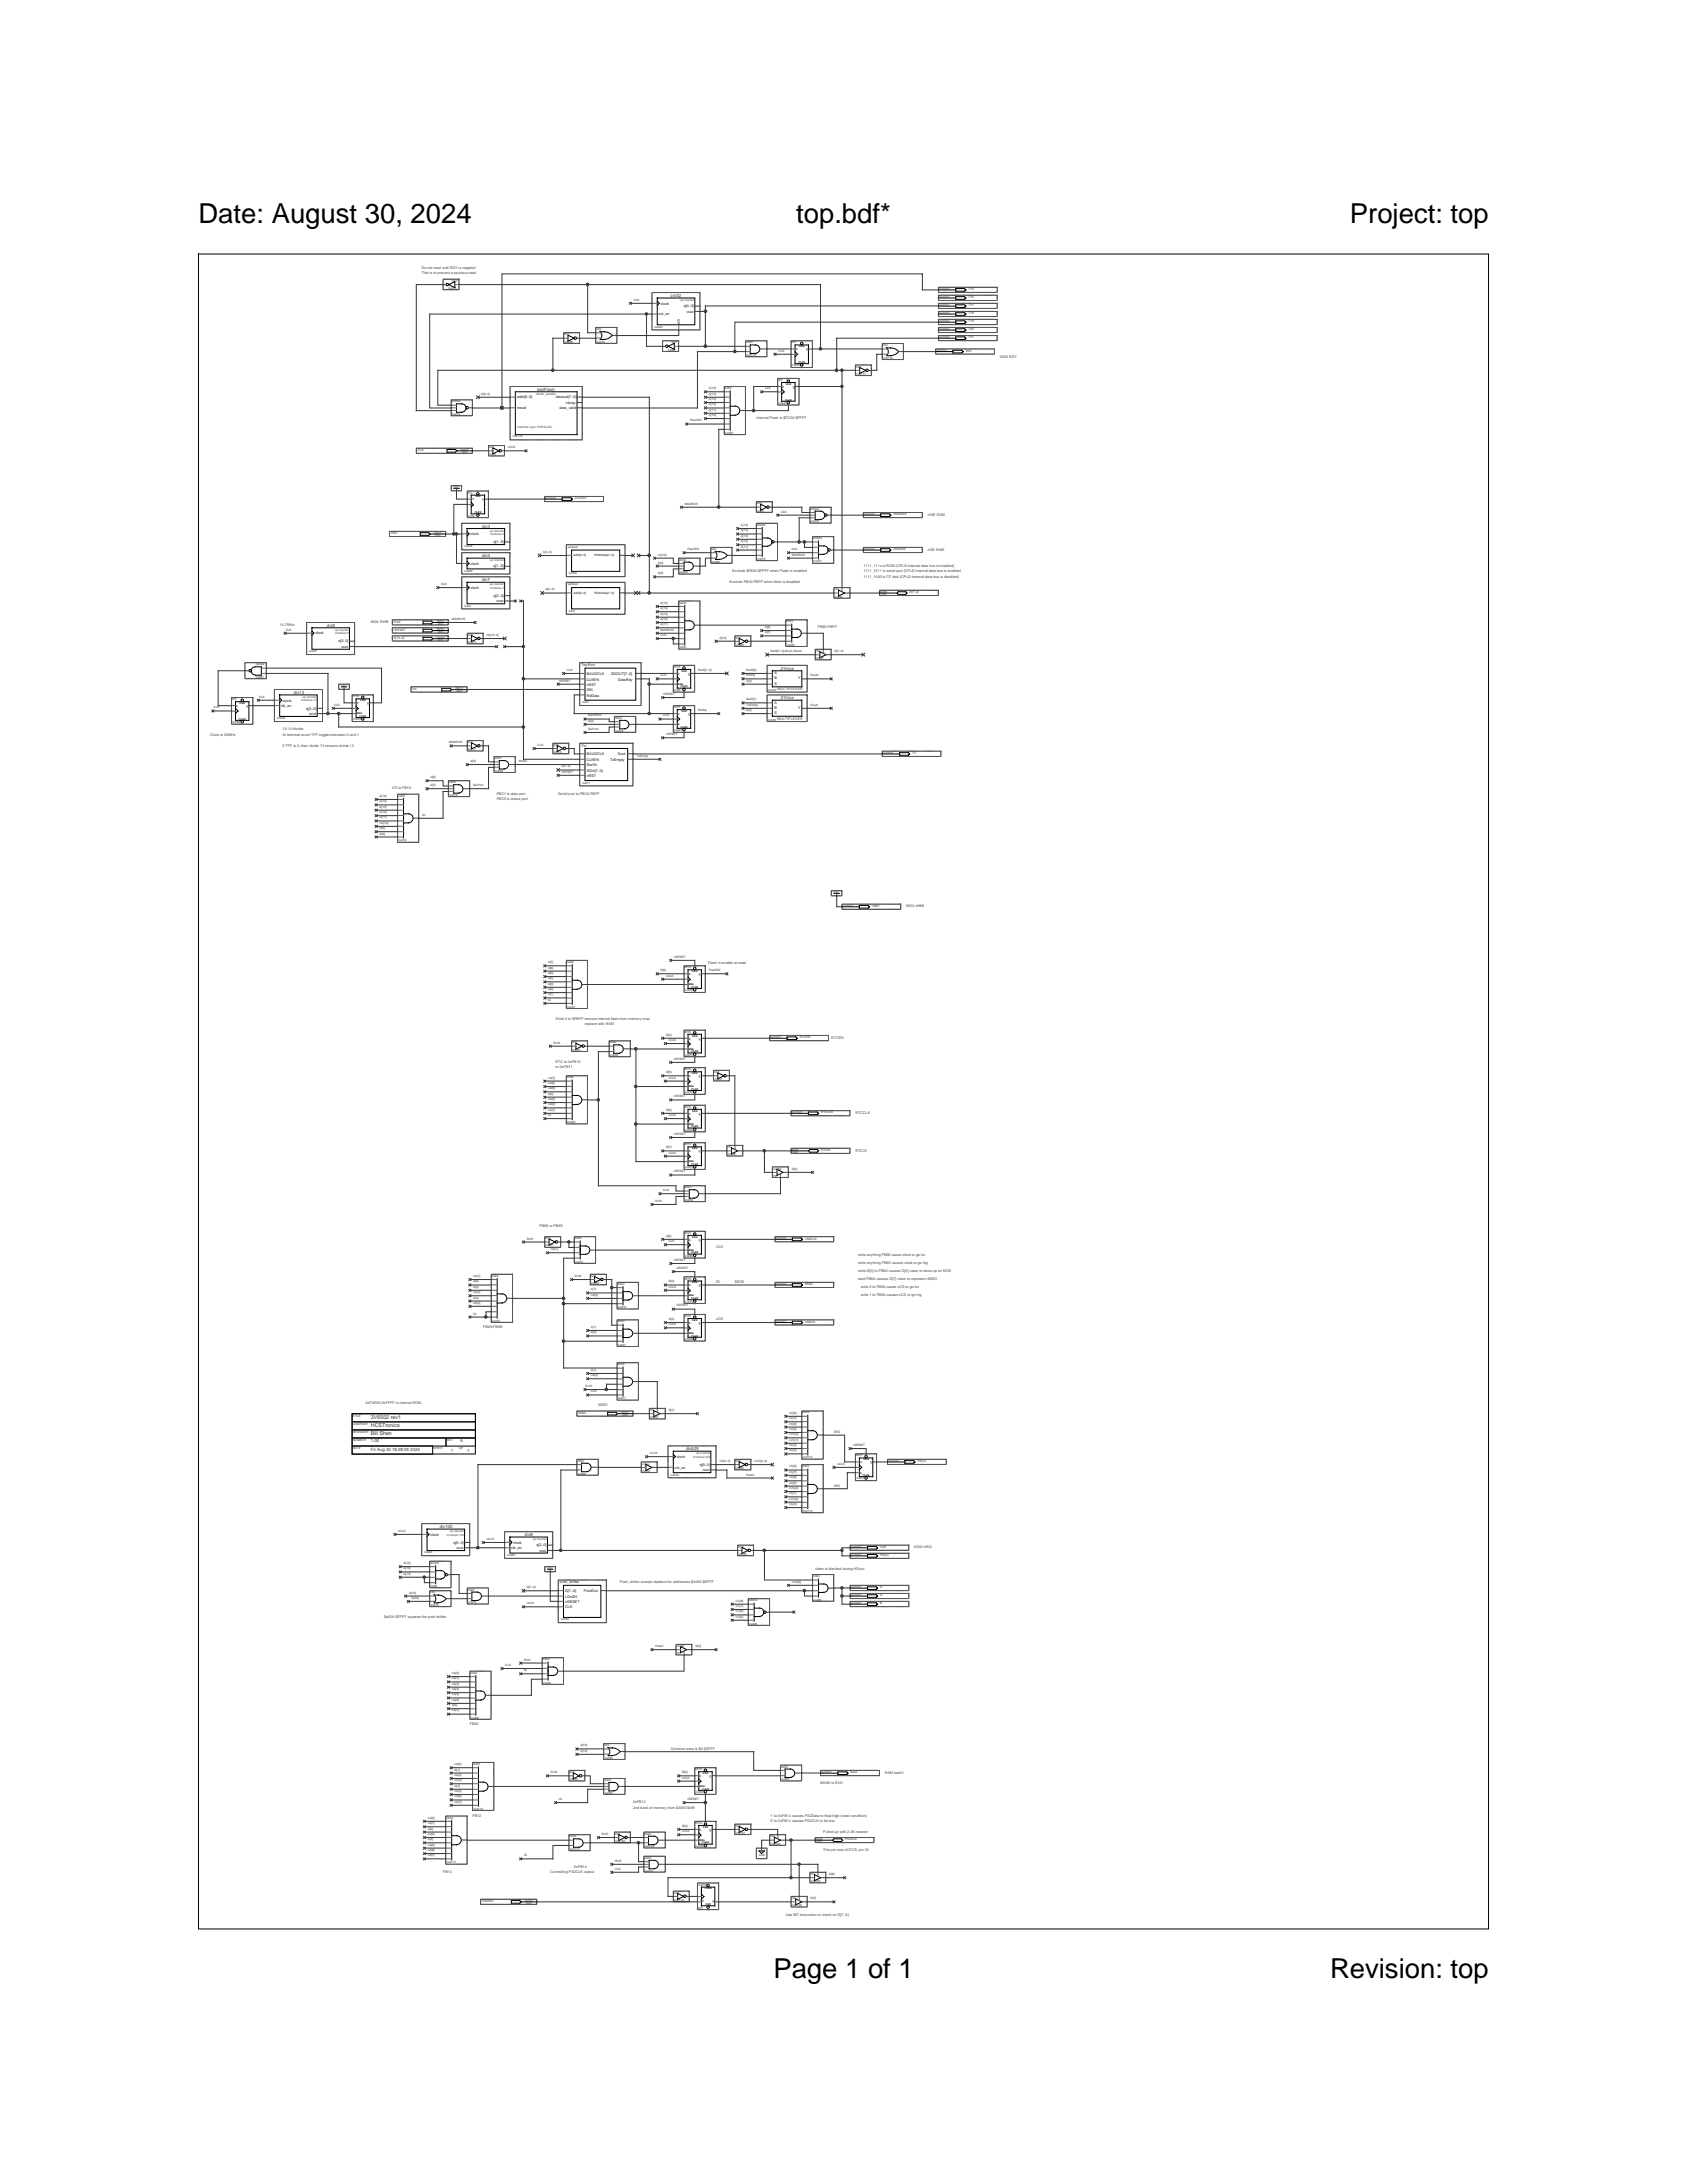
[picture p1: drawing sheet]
<svg xmlns="http://www.w3.org/2000/svg" width="216mm" height="279mm" viewBox="0 0 216 279" stroke-linecap="round" stroke-linejoin="round" font-family="sans-serif">
<defs><g id="words">
<g font-size="3.5">
<text x="25.4" y="28.6">Date: August 30, 2024</text>
<text x="101.9" y="28.6">top.bdf*</text>
<text x="172.8" y="28.6">Project: top</text>
<text x="99" y="253.2">Page 1 of 1</text>
<text x="170.2" y="253.2">Revision: top</text>
</g>
<g font-size=".7" fill="#343434">
<text x="47.5" y="181.7">3V6502 rev1</text>
<text x="47.5" y="182.7">HCSTronics</text>
<text x="47.5" y="183.7">Bill Shen</text>
</g>
<g font-size=".6" fill="#343434">
<text x="85.8" y="38">cnt32</text>
<text x="68.7" y="50.1">testFlash</text>
<text x="61.7" y="67.5">div3</text>
<text x="61.7" y="71.3">div4</text>
<text x="61.7" y="74.4">div7</text>
<text x="41.8" y="80.2">div9</text>
<text x="37.6" y="88.8">div13</text>
<text x="99.9" y="85.7">21mux</text>
<text x="99.9" y="89.5">21mux</text>
<text x="47.5" y="184.6">1.00</text>
<text x="47.5" y="185.7">Fri Aug 30 18:28:09 2024</text>
<text x="57.7" y="185.8">1</text>
<text x="58.9" y="184.6">A</text>
<text x="59.8" y="185.8">1</text>
<text x="87.8" y="185.6">div525</text>
<text x="56.3" y="195.6">div100</text>
<text x="67.2" y="196.6">div8</text>
</g>
<g font-size=".5" fill="#4b4b4b">
<text x="54" y="34.4">Do not read until RDY is negated</text>
<text x="54" y="35.1">This is to prevent a spurious read</text>
<text x="128" y="45.8">6502 RDY</text>
<text x="96.8" y="53.7">Internal Flash is $FC00-$FFFF</text>
<text x="118.7" y="70.5">nOE RAM</text>
<text x="118.7" y="66">nWE RAM</text>
<text x="93.4" y="74.6">Exclude FB00-FBFF when flash is disabled</text>
<text x="93.7" y="73.2">Exclude $F800-$FFFF when Flash is enabled</text>
<text x="110.5" y="73.9">1111_1000 is CF disk (CPLD internal data bus is disabled)</text>
<text x="110.5" y="73.2">1111_1011 is serial port (CPLD internal data bus is enabled</text>
<text x="110.5" y="72.5">1111_111x is ROM (CPLD internal data bus is enabled)</text>
<text x="35.8" y="80.1">16.7MHz</text>
<text x="47.5" y="79.8">6502 RWB</text>
<text x="104.7" y="80.4">FB80-FBFF</text>
<text x="99.5" y="88.4">MULTIPLEXER</text>
<text x="26.9" y="94.2">Clock is 25MHz</text>
<text x="36.2" y="94.2">At terminal count TFF toggles between 0 and 1</text>
<text x="36.2" y="93.5">13-14 divider</text>
<text x="36.2" y="95.5">If TFF is 0, then divide 13 remains divide 13</text>
<text x="99.5" y="92.1">MULTIPLEXER</text>
<text x="50.2" y="101">I/O is FBXX</text>
<text x="63.6" y="101.7">FBC1 is data port</text>
<text x="71.4" y="101.7">Serial port is FBC0-FBFF</text>
<text x="63.6" y="102.4">FBC0 is status port</text>
<text x="116" y="116.1">6502 nNMI</text>
<text x="90.6" y="123.3">Flash is enable at reset</text>
<text x="71.1" y="130.6">Write 0 to $FBFF remove internal flash from memory map</text>
<text x="74.9" y="131.2">replace with RAM</text>
<text x="71.1" y="136">RTC is 0xFB10</text>
<text x="71.1" y="136.7">or 0xFB11</text>
<text x="106.4" y="132.9">RTCEN</text>
<text x="109.5" y="142.6">RTCCLK</text>
<text x="109.5" y="147.4">RTCIO</text>
<text x="69" y="157">FB68 or FB69</text>
<text x="91.7" y="159.7">CLK</text>
<text x="109.8" y="160.8">write anything FB68 cause clock to go low</text>
<text x="109.8" y="161.8">write anything FB69 causes clock to go hig</text>
<text x="91.7" y="164.2">DI</text>
<text x="94" y="164.2">MOSI</text>
<text x="109.8" y="162.8">write D[0] to FB6A causes D[0] value to show up on MOS</text>
<text x="109.8" y="163.9">read FB6A causes D[7] value to represent MISO</text>
<text x="110.2" y="164.9">write 0 to FB6b cause nCS to go low</text>
<text x="110.2" y="165.9">write 1 to FB6b causes nCS to go hig</text>
<text x="61.8" y="170">FB68-FB6B</text>
<text x="91.7" y="169">nCS</text>
<text x="46.8" y="179.6">0xFXE00-0xFFFF is internal ROM</text>
<text x="76.6" y="180">MISO</text>
<text x="106.7" y="183.4">492</text>
<text x="106.7" y="190.3">490</text>
<text x="79.3" y="202.6">Pixel_shifter snoops databus for addresses $4000-$EFFF</text>
<text x="104.3" y="200.9">video is blanked during HSync</text>
<text x="117" y="198.2">6502 nIRQ</text>
<text x="49.2" y="207.1">$e000-$FFFF supress the pixel shifter</text>
<text x="60.1" y="220.8">FB40</text>
<text x="85.8" y="223.9">Common area is $0-$3FFF</text>
<text x="113.2" y="227">RAM bank1</text>
<text x="60.5" y="232.5">FB12</text>
<text x="81" y="230.8">0xFB12</text>
<text x="81" y="231.5">2nd bank of memory from $4000-$efff</text>
<text x="98.5" y="232.5">'1' to 0xFB14 causes PS2Data to float high (reset condition)</text>
<text x="98.5" y="233.2">'0' to 0xFB14 causes PS2CLK to be low</text>
<text x="105" y="228.4">BANK is IO41</text>
<text x="56.7" y="239.7">FB14</text>
<text x="70.4" y="239.7">Controlling PS2CLK output</text>
<text x="73.5" y="239">0xFB14</text>
<text x="105.4" y="234.6">Pulled up with 2.4K resistor</text>
<text x="105.4" y="237">This pin was nCFCS, pin 33</text>
<text x="100.6" y="245.2">Use BIT instruction to check on D[7..6]</text>
</g>
<g font-size=".5" fill="#1b1b1b">
<text x="84.3" y="40.4">cnt_en</text>
<text x="84.6" y="39">clock</text>
<text x="87" y="41.6" transform="rotate(-90 87 41.6)">aclr</text>
<text x="87.5" y="39.3">q[4..0]</text>
<text x="87.9" y="40">cout</text>
<text x="66.1" y="51">addr[8..0]</text>
<text x="66.1" y="52.4">nread</text>
<text x="71.1" y="51">dataout[7..0]</text>
<text x="71.6" y="52.4">data_valid</text>
<text x="72.4" y="51.7">nbusy</text>
<text x="60.2" y="68.5">clock</text>
<text x="63.2" y="69.5">q[1..0]</text>
<text x="60.2" y="72.3">clock</text>
<text x="60.2" y="75.4">clock</text>
<text x="63.2" y="72.6">q[1..0]</text>
<text x="63.2" y="76.4">q[2..0]</text>
<text x="63.5" y="77.1">cout</text>
<text x="40.4" y="81.2">clock</text>
<text x="43.3" y="82.2">q[3..0]</text>
<text x="43.7" y="82.9">cout</text>
<text x="36.2" y="89.8">clock</text>
<text x="75.1" y="86.4">BAUDCLK</text>
<text x="75.1" y="87.1">CLKEN</text>
<text x="75.1" y="87.8">nRST</text>
<text x="75.1" y="88.5">SIN</text>
<text x="75.1" y="89.2">RdData</text>
<text x="78.2" y="86.4">SDOUT[7..0]</text>
<text x="79.1" y="87.1">DataRdy</text>
<text x="99.1" y="87.7">S</text>
<text x="99.1" y="87">B</text>
<text x="99.1" y="86.3">A</text>
<text x="102.2" y="87">Y</text>
<text x="36" y="90.5">clk_en</text>
<text x="39.2" y="90.8">q[3..0]</text>
<text x="39.6" y="91.5">cout</text>
<text x="99.1" y="91.4">S</text>
<text x="99.1" y="90.7">B</text>
<text x="99.1" y="90">A</text>
<text x="102.2" y="90.7">Y</text>
<text x="75.1" y="96.7">BAUDCLK</text>
<text x="75.1" y="97.4">CLKEN</text>
<text x="75.1" y="98.1">SerWr</text>
<text x="75.1" y="98.8">SDin[7..0]</text>
<text x="75.1" y="99.4">nRST</text>
<text x="78.1" y="97.4">TxEmpty</text>
<text x="79.1" y="96.7">Sout</text>
<text x="86.3" y="188">cnt_en</text>
<text x="86.6" y="186.6">clock</text>
<text x="89.6" y="187.6">q[9..0]</text>
<text x="89.9" y="188.3">cout</text>
<text x="55.1" y="196.6">clock</text>
<text x="58" y="197.6">q[6..0]</text>
<text x="65.7" y="197.6">clock</text>
<text x="68.6" y="197.9">q[2..0]</text>
<text x="58.4" y="198.3">cout</text>
<text x="65.4" y="198.3">clk_en</text>
<text x="69" y="198.6">cout</text>
<text x="72.3" y="203.8">D[7..0]</text>
<text x="74.7" y="203.8">PixelOut</text>
<text x="72.3" y="204.5">LDnSH</text>
<text x="72.3" y="205.2">nRESET</text>
<text x="72.3" y="205.9">CLK</text>
</g>
<g font-size=".5" fill="#343434">
<text x="74.4" y="85.3">TopRcvr</text>
<text x="74.4" y="95.5">Txr</text>
<text x="71.6" y="202.6">pixel_shifter</text>
</g>
<g font-size=".4" fill="#343434">
<text x="57.4" y="37">inst75</text>
<text x="81.1" y="38.5">CLK</text>
<text x="83.8" y="41.9">inst22</text>
<text x="124" y="37.1">T15</text>
<text x="124" y="38.2">T16</text>
<text x="124" y="39.2">T17</text>
<text x="124" y="40.2">T18</text>
<text x="124" y="41.3">T19</text>
<text x="72.3" y="43.9">inst96</text>
<text x="76.4" y="43.9">inst70</text>
<text x="85.5" y="44.9">inst97</text>
<text x="95.5" y="45.6">inst115</text>
<text x="99.6" y="45">CLK</text>
<text x="101.4" y="46.9">inst25</text>
<text x="109.6" y="48">inst117</text>
<text x="113" y="45.9">inst116</text>
<text x="123.6" y="45">RDY</text>
<text x="124" y="42.3">T20</text>
<text x="124" y="43.3">T21</text>
<text x="57.9" y="53.1">inst74</text>
<text x="61.6" y="50.5">A[8..0]</text>
<text x="88.3" y="53.9">FlashEN</text>
<text x="90.7" y="49.8">A[15]</text>
<text x="90.7" y="50.5">A[14]</text>
<text x="90.7" y="51.2">A[13]</text>
<text x="90.7" y="51.9">A[12]</text>
<text x="90.7" y="52.6">A[11]</text>
<text x="90.7" y="53.3">A[10]</text>
<text x="97.9" y="49.8">CLK</text>
<text x="99.7" y="51.7">inst41</text>
<text x="53.5" y="57.7">CLK</text>
<text x="62.7" y="58.3">inst3</text>
<text x="65" y="57.4">nCLK</text>
<text x="65.6" y="56">inst118</text>
<text x="92.8" y="55.5">inst20</text>
<text x="73.6" y="63.9">CLKOUT</text>
<text x="87.6" y="64.6">6502RnW</text>
<text x="96.9" y="65.5">inst4</text>
<text x="100" y="65.6">CLK</text>
<text x="114.3" y="66">nRAMWE</text>
<text x="50.1" y="68.4">OSC</text>
<text x="59.4" y="70.1">inst26</text>
<text x="59.9" y="66.1">inst6</text>
<text x="69.5" y="70.8">A[4..0]</text>
<text x="72.7" y="70.1">scream</text>
<text x="84.2" y="71.1">nA[10]</text>
<text x="88" y="70.4">FlashEN</text>
<text x="94.8" y="68.7">A[13]</text>
<text x="94.8" y="68">A[14]</text>
<text x="94.8" y="67.3">A[15]</text>
<text x="94.8" y="69.4">A[12]</text>
<text x="94.8" y="70.1">A[11]</text>
<text x="96.9" y="71.6">inst16</text>
<text x="101.3" y="71.1">6502RnW</text>
<text x="101.3" y="70.4">CLK</text>
<text x="103.8" y="66.9">inst18</text>
<text x="104.1" y="72">inst10</text>
<text x="114.3" y="70.4">nRAMOE</text>
<text x="56.5" y="74.9">CLK</text>
<text x="59.4" y="73.2">inst29</text>
<text x="59.4" y="77.6">inst2</text>
<text x="69.8" y="75.6">A[4..0]</text>
<text x="72.7" y="74.9">serboot</text>
<text x="72.8" y="73.5">inst39</text>
<text x="84.2" y="73.5">A[8]</text>
<text x="84.2" y="72.1">A[9]</text>
<text x="84.5" y="77.3">A[15]</text>
<text x="84.5" y="78">A[14]</text>
<text x="87" y="73.4">inst80</text>
<text x="91.1" y="72">inst68</text>
<text x="106.8" y="76.5">inst32</text>
<text x="116.4" y="75.9">D[7..0]</text>
<text x="36.6" y="80.7">CLK</text>
<text x="39.6" y="83.5">inst27</text>
<text x="50.4" y="80.7">nRESET</text>
<text x="50.4" y="81.8">A[15..0]</text>
<text x="50.4" y="79.7">RnW</text>
<text x="57.8" y="79.4">6502RnW</text>
<text x="59.9" y="82.3">inst13</text>
<text x="62.3" y="81.4">nA[15..0]</text>
<text x="72.8" y="78.3">inst1</text>
<text x="84.5" y="78.7">A[13]</text>
<text x="84.5" y="79.4">A[12]</text>
<text x="84.5" y="80">A[11]</text>
<text x="84.5" y="80.7">6502RnW</text>
<text x="84.5" y="81.4">CLK</text>
<text x="87" y="83">inst5</text>
<text x="92.1" y="81.7">A[10]</text>
<text x="94.2" y="82.7">inst89</text>
<text x="97.9" y="80.4">A[9]</text>
<text x="97.9" y="81.1">A[7]</text>
<text x="98.6" y="83.5">SerD[7..2],Dout1,Dout0</text>
<text x="100.7" y="82.6">inst83</text>
<text x="106.8" y="83.5">D[7..0]</text>
<text x="32.7" y="86.8">inst67</text>
<text x="33.1" y="89.3">CLK</text>
<text x="52.8" y="88.3">RX</text>
<text x="71.5" y="87.2">nRESET</text>
<text x="72.6" y="85.9">CLK</text>
<text x="84.5" y="86.6">CLK</text>
<text x="84.9" y="89">nRESET</text>
<text x="86.3" y="88.4">inst9</text>
<text x="89.3" y="85.9">SerD[7..0]</text>
<text x="95.5" y="85.9">SerD[0]</text>
<text x="95.5" y="86.6">RxRdy</text>
<text x="95.5" y="89.6">SerD[1]</text>
<text x="95.5" y="87.2">A[0]</text>
<text x="98.3" y="88.5">inst34</text>
<text x="103.7" y="86.6">Dout0</text>
<text x="104.5" y="84.4">inst81</text>
<text x="27.3" y="90.7">CLK</text>
<text x="29.8" y="92.6">inst66</text>
<text x="35.5" y="92.1">inst30</text>
<text x="42.8" y="90.3">CLK</text>
<text x="45.2" y="92.2">inst63</text>
<text x="57.5" y="95.1">6502RnW</text>
<text x="68.8" y="95.5">CLK</text>
<text x="74.5" y="90">inst7</text>
<text x="75.3" y="91.7">6502RnW</text>
<text x="75.3" y="92.4">A[0]</text>
<text x="75.3" y="93.4">SerPort</text>
<text x="78.8" y="93.6">inst24</text>
<text x="84.9" y="91.7">CLK</text>
<text x="85.2" y="94.1">nRESET</text>
<text x="86.3" y="93.6">inst23</text>
<text x="89.3" y="91">RxRdy</text>
<text x="95.5" y="90.3">TxEmpty</text>
<text x="95.5" y="91">A[0]</text>
<text x="98.3" y="92.2">inst35</text>
<text x="103.7" y="90.3">Dout1</text>
<text x="55.1" y="100.6">A[7]</text>
<text x="55.1" y="99.6">A[6]</text>
<text x="57.5" y="101.9">inst19</text>
<text x="59.9" y="96">inst17</text>
<text x="60.2" y="97.5">A[0]</text>
<text x="60.6" y="100.6">SerPort</text>
<text x="63.4" y="98.8">inst28</text>
<text x="66.4" y="97.5">WrSer</text>
<text x="70.9" y="96.4">inst14</text>
<text x="71.9" y="98.2">D[7..0]</text>
<text x="71.9" y="98.9">nRESET</text>
<text x="74.5" y="100.3">inst11</text>
<text x="81.5" y="96.9">TxEmpty</text>
<text x="116.8" y="96.5">TX</text>
<text x="48.6" y="106.8">A[8]</text>
<text x="48.6" y="102.7">A[14]</text>
<text x="48.6" y="102">A[15]</text>
<text x="48.6" y="103.4">A[13]</text>
<text x="48.6" y="105.4">nA[10]</text>
<text x="48.6" y="104.8">A[11]</text>
<text x="48.6" y="106.1">A[9]</text>
<text x="48.6" y="104.1">A[12]</text>
<text x="51" y="107.7">inst12</text>
<text x="54.1" y="104.4">IO</text>
<text x="111.6" y="116.1">nNMI</text>
<text x="70.1" y="125.4">A[4]</text>
<text x="70.1" y="123.3">A[7]</text>
<text x="70.1" y="124">A[6]</text>
<text x="70.1" y="124.7">A[5]</text>
<text x="84.5" y="124.3">D[0]</text>
<text x="85.2" y="125">nCLK</text>
<text x="86.3" y="122.6">nRESET</text>
<text x="90.7" y="124.3">FlashEN</text>
<text x="70.1" y="128.1">IO</text>
<text x="70.1" y="126">A[3]</text>
<text x="70.1" y="126.7">A[2]</text>
<text x="70.1" y="127.4">A[1]</text>
<text x="72.6" y="129">inst47</text>
<text x="87.7" y="126.9">inst36</text>
<text x="70.8" y="133.6">RnW</text>
<text x="73.3" y="134.5">inst54</text>
<text x="78.1" y="135.2">inst48</text>
<text x="85.2" y="132.5">D[4]</text>
<text x="85.2" y="137.4">D[5]</text>
<text x="85.6" y="133.2">nCLK</text>
<text x="86.3" y="135.6">nRESET</text>
<text x="87.7" y="135.1">inst31</text>
<text x="102.4" y="132.9">RTCEN</text>
<text x="70.1" y="139.4">nA[5]</text>
<text x="70.1" y="140.8">nA[3]</text>
<text x="70.1" y="141.5">nA[2]</text>
<text x="70.1" y="142.2">nA[1]</text>
<text x="70.1" y="142.9">IO</text>
<text x="70.1" y="138">nA[7]</text>
<text x="70.1" y="138.7">nA[6]</text>
<text x="70.1" y="140.1">A[4]</text>
<text x="72.6" y="143.7">inst46</text>
<text x="85.2" y="142.2">D[6]</text>
<text x="85.6" y="142.9">nCLK</text>
<text x="85.6" y="138.1">nCLK</text>
<text x="86.3" y="140.4">nRESET</text>
<text x="87.7" y="139.9">inst37</text>
<text x="91.4" y="138.3">inst57</text>
<text x="105.1" y="142.5">RTCCLK</text>
<text x="85.2" y="147">D[7]</text>
<text x="85.6" y="147.7">nCLK</text>
<text x="86.3" y="145.2">nRESET</text>
<text x="87.7" y="144.7">inst52</text>
<text x="87.7" y="149.5">inst53</text>
<text x="93.2" y="147.9">inst56</text>
<text x="99" y="149.7">inst62</text>
<text x="101.3" y="149.7">D[0]</text>
<text x="105.1" y="147.3">RTCIO</text>
<text x="83.9" y="153.8">RnW</text>
<text x="84.9" y="152.5">CLK</text>
<text x="86.3" y="150.1">nRESET</text>
<text x="87.7" y="153.7">inst59</text>
<text x="67.4" y="158.6">RnW</text>
<text x="69.8" y="159.5">inst61</text>
<text x="70.5" y="160">nA[1]</text>
<text x="73.6" y="161.6">inst15</text>
<text x="85.2" y="158.3">A[0]</text>
<text x="85.6" y="159">CLK</text>
<text x="86.3" y="161.4">nRESET</text>
<text x="87.7" y="160.9">inst60</text>
<text x="103" y="158.6">nSDCLK</text>
<text x="60.6" y="165.5">nA[4]</text>
<text x="60.6" y="164.1">A[6]</text>
<text x="60.6" y="166.9">nA[2]</text>
<text x="60.6" y="163.5">nA[7]</text>
<text x="60.6" y="164.8">A[5]</text>
<text x="60.6" y="166.2">A[3]</text>
<text x="73.6" y="163.4">RnW</text>
<text x="75.6" y="165.2">A[1]</text>
<text x="75.6" y="165.8">nA[0]</text>
<text x="75.7" y="164.3">inst40</text>
<text x="79.1" y="167.4">inst79</text>
<text x="85.6" y="164.1">D[0]</text>
<text x="85.6" y="164.8">nCLK</text>
<text x="86.6" y="162.4">nRESET</text>
<text x="86.6" y="167.2">nRESET</text>
<text x="87.7" y="166.7">inst33</text>
<text x="103" y="164.5">MOSI</text>
<text x="60.6" y="168.3">IO</text>
<text x="63" y="169.1">inst72</text>
<text x="75.6" y="170">A[1]</text>
<text x="75.6" y="170.6">A[0]</text>
<text x="79.1" y="172.2">inst91</text>
<text x="85.6" y="169.6">nCLK</text>
<text x="85.6" y="168.9">D[0]</text>
<text x="87.7" y="171.5">inst58</text>
<text x="103" y="169.3">nSDCS</text>
<text x="75" y="177.5">RnW</text>
<text x="75.6" y="176.1">nA[0]</text>
<text x="75.6" y="175.5">A[1]</text>
<text x="75.6" y="178.2">CLK</text>
<text x="79.1" y="179.1">inst71</text>
<text x="45.1" y="181.3">TITLE</text>
<text x="45.1" y="182.4">COMPANY</text>
<text x="45.1" y="183.4">DESIGNER</text>
<text x="45.1" y="184.4">NUMBER</text>
<text x="45.1" y="185.4">DATE</text>
<text x="55.4" y="185.4">SHEET</text>
<text x="57.1" y="184.4">REV</text>
<text x="58.8" y="185.4">OF</text>
<text x="74" y="181">MISO</text>
<text x="83.2" y="181.5">inst69</text>
<text x="85.6" y="180.6">D[7]</text>
<text x="101" y="181">VC[8]</text>
<text x="101" y="182.3">VC[6]</text>
<text x="101" y="181.6">VC[7]</text>
<text x="101" y="183">VC[5]</text>
<text x="101" y="185.1">VC[2]</text>
<text x="101" y="184.4">nVC[1]</text>
<text x="101" y="185.8">VC[3]</text>
<text x="101" y="183.7">nVC[4]</text>
<text x="109.2" y="185.1">nRESET</text>
<text x="74" y="188.7">inst86</text>
<text x="82.2" y="188.4">inst82</text>
<text x="83.2" y="186.1">nCLK</text>
<text x="85.8" y="188.8">inst43</text>
<text x="92.1" y="187.1">VC[9..0]</text>
<text x="94.2" y="188">inst42</text>
<text x="95.5" y="188.8">Hstart</text>
<text x="96.5" y="187.1">nVC[9..0]</text>
<text x="101" y="187.8">VC[8]</text>
<text x="101" y="189.2">VC[6]</text>
<text x="101" y="188.5">VC[7]</text>
<text x="101" y="189.9">VC[5]</text>
<text x="101" y="191.9">nVC[2]</text>
<text x="101" y="191.3">VC[1]</text>
<text x="101" y="190.6">nVC[4]</text>
<text x="102.7" y="186.6">inst114</text>
<text x="107.2" y="187.5">nCLK</text>
<text x="109.6" y="189.4">inst51</text>
<text x="117.4" y="187.1">VSync</text>
<text x="51" y="196.1">nCLK</text>
<text x="62.3" y="197.1">nCLK</text>
<text x="101" y="192.6">VC[3]</text>
<text x="102.7" y="193.5">inst113</text>
<text x="51.6" y="200.9">A[14]</text>
<text x="51.6" y="200.2">A[15]</text>
<text x="51.6" y="201.5">A[13]</text>
<text x="52.3" y="204">A[15]</text>
<text x="54.3" y="198.8">inst44</text>
<text x="55.1" y="203.1">inst8</text>
<text x="64.9" y="199.1">inst50</text>
<text x="67.4" y="203.3">D[7..0]</text>
<text x="94.5" y="199">inst45</text>
<text x="101.3" y="202.6">nVC[9]</text>
<text x="112.6" y="198.1">nINT</text>
<text x="112.6" y="199.2">HSync</text>
<text x="112.6" y="203.3">R</text>
<text x="52.7" y="204.6">A[14]</text>
<text x="55.1" y="205.5">inst76</text>
<text x="59.9" y="205.2">inst78</text>
<text x="67.4" y="205.3">nCLK</text>
<text x="71.8" y="207.4">inst49</text>
<text x="94.1" y="205">VC[8]</text>
<text x="94.1" y="205.7">VC[7]</text>
<text x="94.1" y="206.4">VC[6]</text>
<text x="94.1" y="207.1">VC[5]</text>
<text x="95.9" y="207.9">inst98</text>
<text x="104.1" y="204.9">inst85</text>
<text x="112.6" y="204.3">G</text>
<text x="112.6" y="205.3">B</text>
<text x="57.8" y="214.2">nA[0]</text>
<text x="57.8" y="214.9">nA[1]</text>
<text x="57.8" y="215.6">nA[2]</text>
<text x="64.7" y="213.2">CLK</text>
<text x="67.1" y="212.5">RnW</text>
<text x="67.1" y="213.9">IO</text>
<text x="69.5" y="215.5">inst90</text>
<text x="83.9" y="210.8">Hstart</text>
<text x="86.6" y="210.8">inst87</text>
<text x="89" y="210.8">D[0]</text>
<text x="57.8" y="218.4">A[6]</text>
<text x="57.8" y="219.1">nA[7]</text>
<text x="57.8" y="216.3">nA[3]</text>
<text x="57.8" y="217">nA[4]</text>
<text x="57.8" y="217.7">nA[5]</text>
<text x="60.3" y="220">inst88</text>
<text x="58.2" y="225.9">nA[0]</text>
<text x="58.2" y="226.6">A[1]</text>
<text x="58.2" y="228">nA[3]</text>
<text x="58.2" y="227.3">nA[2]</text>
<text x="70.5" y="226.9">RnW</text>
<text x="72.9" y="227.9">inst92</text>
<text x="74.3" y="224.2">A[14]</text>
<text x="74.3" y="223.5">A[15]</text>
<text x="77.4" y="225.1">inst95</text>
<text x="87.3" y="226.9">D[0]</text>
<text x="87.3" y="227.6">nCLK</text>
<text x="100" y="227.9">inst94</text>
<text x="108.9" y="227">Bank</text>
<text x="54.7" y="232.8">nA[0]</text>
<text x="54.7" y="233.5">nA[1]</text>
<text x="58.2" y="228.7">A[4]</text>
<text x="58.2" y="230.7">nA[7]</text>
<text x="58.2" y="230">nA[6]</text>
<text x="58.2" y="229.4">nA[5]</text>
<text x="60.6" y="231.6">inst110</text>
<text x="71.5" y="230.4">IO</text>
<text x="77.4" y="229.6">inst84</text>
<text x="87.3" y="233.8">D[0]</text>
<text x="88" y="230.4">nRESET</text>
<text x="89" y="229.5">inst93</text>
<text x="54.7" y="234.2">A[2]</text>
<text x="54.7" y="234.8">nA[3]</text>
<text x="54.7" y="235.5">A[4]</text>
<text x="54.7" y="237.6">nA[7]</text>
<text x="54.7" y="236.9">nA[6]</text>
<text x="54.7" y="236.2">nA[5]</text>
<text x="57.2" y="238.5">inst111</text>
<text x="67.1" y="237.6">IO</text>
<text x="72.9" y="236.8">inst112</text>
<text x="77" y="234.8">RnW</text>
<text x="78.7" y="238.3">RnW</text>
<text x="78.7" y="239.3">CLK</text>
<text x="78.8" y="235.8">inst108</text>
<text x="82.5" y="236.5">inst106</text>
<text x="82.5" y="239.5">inst73</text>
<text x="87.3" y="234.5">nCLK</text>
<text x="89" y="236.4">inst99</text>
<text x="94.2" y="234.7">inst101</text>
<text x="98.6" y="236.1">inst100</text>
<text x="106.1" y="240">D[6]</text>
<text x="108.2" y="235.5">PS2CLK</text>
<text x="61.7" y="243.4">PS2DAT</text>
<text x="86.3" y="243.3">inst103</text>
<text x="89.4" y="241.4">inst109</text>
<text x="101.4" y="244">inst104</text>
<text x="103.7" y="243.1">D[7]</text>
<text x="103.8" y="240.9">inst105</text>
</g>
<g font-size=".4" fill="#4b4b4b">
<text x="87" y="38.5">up counter</text>
<text x="68.6" y="50.5">altufm_parallel</text>
<text x="66.2" y="54.8">Interface type: PARALLEL</text>
<text x="62.7" y="68.1">up counter</text>
<text x="62.7" y="71.8">up counter</text>
<text x="62.7" y="68.5">modulus 3</text>
<text x="62.7" y="74.9">up counter</text>
<text x="62.7" y="75.4">modulus 7</text>
<text x="42.8" y="80.8">up counter</text>
<text x="42.9" y="81.2">modulus 9</text>
<text x="38.5" y="89.8">modulus 13</text>
<text x="38.7" y="89.3">up counter</text>
<text x="88.7" y="186.6">modulus 525</text>
<text x="89.1" y="186.1">up counter</text>
<text x="57.2" y="196.5">modulus 100</text>
<text x="57.6" y="196.1">up counter</text>
<text x="68.2" y="197.1">up counter</text>
</g>
<g font-size=".4" fill="#1b1b1b">
<text x="101.8" y="44.8">D</text>
<text x="102.2" y="46.5">CLRN</text>
<text x="102.3" y="44.4">PRN</text>
<text x="103.2" y="44.8">Q</text>
<text x="100.1" y="49.6">D</text>
<text x="100.4" y="51.3">CLRN</text>
<text x="100.6" y="49.3">PRN</text>
<text x="101.5" y="49.6">Q</text>
<text x="60.5" y="64.1">T</text>
<text x="60.7" y="65.7">CLRN</text>
<text x="60.8" y="63.7">PRN</text>
<text x="61.7" y="64.1">Q</text>
<text x="73.4" y="71.2">addr[4..0]</text>
<text x="76.1" y="71.2">ROMdata[7..0]</text>
<text x="73.4" y="76">addr[4..0]</text>
<text x="76.1" y="76">ROMdata[7..0]</text>
<text x="46.1" y="89.7">PRN</text>
<text x="86.8" y="86.4">D</text>
<text x="86.8" y="87.7">ENA</text>
<text x="87.1" y="88">CLRN</text>
<text x="87.2" y="86">PRN</text>
<text x="88.1" y="86.4">Q</text>
<text x="30.2" y="90.5">D</text>
<text x="30.5" y="92.1">CLRN</text>
<text x="30.7" y="90.1">PRN</text>
<text x="31.6" y="90.5">Q</text>
<text x="45.7" y="90.1">T</text>
<text x="45.7" y="91.4">ENA</text>
<text x="46" y="91.8">CLRN</text>
<text x="47" y="90.1">Q</text>
<text x="86.8" y="91.5">S</text>
<text x="86.8" y="92.8">R</text>
<text x="87.1" y="93.1">CLRN</text>
<text x="87.2" y="91.1">PRN</text>
<text x="88.1" y="91.5">Q</text>
<text x="88.1" y="124.8">D</text>
<text x="88.6" y="124.4">PRN</text>
<text x="89.4" y="124.8">Q</text>
<text x="88.1" y="126.1">ENA</text>
<text x="88.5" y="126.4">CLRN</text>
<text x="88.1" y="133.1">D</text>
<text x="88.1" y="134.3">ENA</text>
<text x="88.1" y="137.9">D</text>
<text x="88.5" y="134.7">CLRN</text>
<text x="88.6" y="132.7">PRN</text>
<text x="88.6" y="137.5">PRN</text>
<text x="89.4" y="133.1">Q</text>
<text x="89.4" y="137.9">Q</text>
<text x="88.1" y="139.1">ENA</text>
<text x="88.1" y="142.7">D</text>
<text x="88.1" y="144">ENA</text>
<text x="88.5" y="139.5">CLRN</text>
<text x="88.6" y="142.3">PRN</text>
<text x="89.4" y="142.7">Q</text>
<text x="88.1" y="147.5">D</text>
<text x="88.1" y="148.8">ENA</text>
<text x="88.5" y="144.3">CLRN</text>
<text x="88.5" y="149.1">CLRN</text>
<text x="88.6" y="147.1">PRN</text>
<text x="89.4" y="147.5">Q</text>
<text x="88.1" y="158.8">D</text>
<text x="88.1" y="160.1">ENA</text>
<text x="88.5" y="160.4">CLRN</text>
<text x="88.6" y="158.4">PRN</text>
<text x="89.4" y="158.8">Q</text>
<text x="88.1" y="164.6">D</text>
<text x="88.1" y="165.9">ENA</text>
<text x="88.5" y="166.3">CLRN</text>
<text x="88.6" y="164.3">PRN</text>
<text x="89.4" y="164.6">Q</text>
<text x="88.1" y="169.4">D</text>
<text x="88.1" y="170.7">ENA</text>
<text x="88.5" y="171.1">CLRN</text>
<text x="88.6" y="169.1">PRN</text>
<text x="89.4" y="169.4">Q</text>
<text x="110.1" y="187.3">S</text>
<text x="110.1" y="188.6">R</text>
<text x="110.4" y="188.9">CLRN</text>
<text x="110.5" y="186.9">PRN</text>
<text x="111.4" y="187.3">Q</text>
<text x="89.5" y="227.4">D</text>
<text x="90" y="227.1">PRN</text>
<text x="90.8" y="227.4">Q</text>
<text x="89.5" y="228.7">ENA</text>
<text x="89.8" y="229.1">CLRN</text>
<text x="90" y="233.9">PRN</text>
<text x="89.5" y="234.3">D</text>
<text x="89.5" y="235.6">ENA</text>
<text x="89.8" y="235.9">CLRN</text>
<text x="90.8" y="234.3">Q</text>
<text x="89.9" y="243.4">D</text>
<text x="90.2" y="241.8">CLRN</text>
<text x="90.3" y="243.8">PRN</text>
<text x="91.2" y="243.4">Q</text>
</g>
<g font-size=".3" fill="#343434">
<text x="57.9" y="36.1">NOT</text>
<text x="120.1" y="37.1">OUTPUT</text>
<text x="120.1" y="38.1">OUTPUT</text>
<text x="120.1" y="39.2">OUTPUT</text>
<text x="120.1" y="40.2">OUTPUT</text>
<text x="120.1" y="41.2">OUTPUT</text>
<text x="72.2" y="42.9">NOT</text>
<text x="76.3" y="42.2">OR2</text>
<text x="86" y="44">NOT</text>
<text x="95.5" y="44">AND2</text>
<text x="101.3" y="44">DFF</text>
<text x="109.5" y="47.1">NOT</text>
<text x="112.9" y="44.3">OR2</text>
<text x="119.8" y="45">OUTPUT</text>
<text x="120.1" y="42.2">OUTPUT</text>
<text x="120.1" y="43.3">OUTPUT</text>
<text x="57.8" y="51.5">NAND3</text>
<text x="92.7" y="49.8">AND8</text>
<text x="99.6" y="48.8">DFF</text>
<text x="59" y="57.7">INPUT</text>
<text x="62.6" y="57.3">NOT</text>
<text x="58" y="62.5">VCC</text>
<text x="59.8" y="63.2">TFF</text>
<text x="69.8" y="63.9">OUTPUT</text>
<text x="96.8" y="64.6">NOT</text>
<text x="103.7" y="65.2">NAND3</text>
<text x="110.5" y="65.9">OUTPUT</text>
<text x="55.5" y="68.3">INPUT</text>
<text x="86.9" y="71.8">AND3</text>
<text x="91" y="70.4">OR2</text>
<text x="96.8" y="67.3">NAND6</text>
<text x="104" y="69">NAND4</text>
<text x="110.5" y="70.4">OUTPUT</text>
<text x="86.9" y="77.3">AND8</text>
<text x="106.8" y="75.5">TRI</text>
<text x="112.6" y="75.9">BIDIR</text>
<text x="55.9" y="80.7">INPUT</text>
<text x="55.9" y="81.7">INPUT</text>
<text x="55.9" y="79.7">INPUT</text>
<text x="59.8" y="81.4">NOT</text>
<text x="94.1" y="81.7">NOT</text>
<text x="100.6" y="79.7">AND4</text>
<text x="104.4" y="83.4">TRI</text>
<text x="29.7" y="89.6">DFF</text>
<text x="32.7" y="85.2">NAND2</text>
<text x="43.6" y="87.9">VCC</text>
<text x="45.1" y="89.3">TFFE</text>
<text x="58.3" y="88.2">INPUT</text>
<text x="86.2" y="85.5">DFFE</text>
<text x="59.8" y="95.1">NOT</text>
<text x="70.8" y="95.4">NOT</text>
<text x="78.7" y="92">AND3</text>
<text x="86.2" y="90.6">SRFF</text>
<text x="50.9" y="102">AND8</text>
<text x="57.4" y="100.2">AND3</text>
<text x="63.3" y="97.2">AND3</text>
<text x="112.9" y="96.5">OUTPUT</text>
<text x="106.7" y="114.3">VCC</text>
<text x="107.8" y="116">OUTPUT</text>
<text x="72.5" y="123.3">AND8</text>
<text x="87.6" y="123.9">DFFE</text>
<text x="73.2" y="133.5">NOT</text>
<text x="78" y="133.5">AND2</text>
<text x="87.6" y="132.2">DFFE</text>
<text x="87.6" y="137">DFFE</text>
<text x="91.4" y="137.3">NOT</text>
<text x="98.6" y="132.9">OUTPUT</text>
<text x="72.5" y="138">AND8</text>
<text x="87.6" y="141.8">DFFE</text>
<text x="101.3" y="142.5">OUTPUT</text>
<text x="87.6" y="146.6">DFFE</text>
<text x="93.1" y="146.9">TRI</text>
<text x="101.3" y="147.3">BIDIR</text>
<text x="87.6" y="152.1">AND3</text>
<text x="98.9" y="150.6">TRI</text>
<text x="69.8" y="158.6">NOT</text>
<text x="73.5" y="158.6">AND4</text>
<text x="87.6" y="157.9">DFFE</text>
<text x="99.2" y="158.6">OUTPUT</text>
<text x="62.9" y="163.4">AND8</text>
<text x="75.6" y="163.4">NOT</text>
<text x="79" y="164.4">AND4</text>
<text x="87.6" y="163.8">DFFE</text>
<text x="99.2" y="164.4">OUTPUT</text>
<text x="79" y="169.2">AND4</text>
<text x="87.6" y="168.6">DFFE</text>
<text x="99.2" y="169.2">OUTPUT</text>
<text x="79" y="174.8">AND6</text>
<text x="79.5" y="180.9">INPUT</text>
<text x="83.1" y="180.6">TRI</text>
<text x="102.7" y="180.9">AND8</text>
<text x="73.9" y="187.1">AND2</text>
<text x="82.1" y="187.5">LCELL</text>
<text x="94.1" y="187.1">NOT</text>
<text x="102.7" y="187.8">AND8</text>
<text x="109.5" y="186.4">SRFF</text>
<text x="113.6" y="187.1">OUTPUT</text>
<text x="55" y="203.9">OR2</text>
<text x="55" y="200.2">NAND4</text>
<text x="59.8" y="203.6">AND2</text>
<text x="70" y="200.8">VCC</text>
<text x="94.4" y="198.1">NOT</text>
<text x="104" y="201.9">AND4</text>
<text x="108.8" y="198.1">OUTPUT</text>
<text x="108.8" y="199.1">OUTPUT</text>
<text x="108.8" y="203.2">OUTPUT</text>
<text x="95.8" y="205">NAND4</text>
<text x="108.8" y="204.3">OUTPUT</text>
<text x="108.8" y="205.3">OUTPUT</text>
<text x="60.2" y="214.2">AND8</text>
<text x="69.4" y="212.5">AND4</text>
<text x="86.6" y="211.7">TRI</text>
<text x="60.5" y="225.9">AND8</text>
<text x="72.9" y="226.9">NOT</text>
<text x="77.3" y="223.5">OR2</text>
<text x="77.3" y="227.9">AND3</text>
<text x="89" y="226.6">DFFE</text>
<text x="99.9" y="226.2">AND2</text>
<text x="105.1" y="226.9">OUTPUT</text>
<text x="57.1" y="232.7">AND8</text>
<text x="89" y="233.4">DFFE</text>
<text x="94.1" y="233.8">NOT</text>
<text x="72.9" y="235.2">AND2</text>
<text x="78.7" y="234.8">NOT</text>
<text x="82.4" y="234.8">AND2</text>
<text x="82.4" y="237.9">AND3</text>
<text x="97.1" y="237.6">GND</text>
<text x="98.6" y="235.2">TRI</text>
<text x="103.7" y="240">TRI</text>
<text x="104.4" y="235.5">BIDIR</text>
<text x="67.2" y="243.4">INPUT</text>
<text x="86.2" y="242.4">NOT</text>
<text x="89.3" y="244.3">DFF</text>
<text x="101.3" y="243.1">TRI</text>
</g>
<g font-size=".3" fill="#1b1b1b">
<text x="59.1" y="58">VCC</text>
<text x="55.7" y="68.6">VCC</text>
<text x="112.7" y="76.2">VCC</text>
<text x="56" y="81">VCC</text>
<text x="56" y="82">VCC</text>
<text x="56" y="79.9">VCC</text>
<text x="58.4" y="88.5">VCC</text>
<text x="101.4" y="147.6">VCC</text>
<text x="79.7" y="181.2">VCC</text>
<text x="104.5" y="235.8">VCC</text>
<text x="67.3" y="243.7">VCC</text>
</g>
</g></defs>
<path d="M73.8 180.6h7.2v.7h-7.2z" fill="none" stroke="#595959" stroke-width=".13"/>
<path d="M77.8 180.8h1l.2 .1-.2 .2h-1zM79 180.9h2" fill="none" stroke="#000" stroke-width=".13"/>
<path d="M50.2 80.3h7.2v.7h-7.2z" fill-rule="evenodd" fill="#fff" stroke="#595959" stroke-width=".13"/>
<path d="M54.1 80.5h1.1l.2 .2-.2 .2h-1.1zM55.4 80.7h2" fill="none" stroke="#000" stroke-width=".13"/>
<path d="M52.6 87.9h7.2v.7h-7.2z" fill-rule="evenodd" fill="#fff" stroke="#595959" stroke-width=".13"/>
<path d="M56.5 88.1h1.1l.2 .2-.2 .1h-1.1zM57.8 88.3h2" fill="none" stroke="#000" stroke-width=".13"/>
<path d="M50.2 81.4h7.2v.6h-7.2z" fill-rule="evenodd" fill="#fff" stroke="#595959" stroke-width=".13"/>
<path d="M54.1 81.6h1.1l.2 .1-.2 .2h-1.1zM55.4 81.7h2" fill="none" stroke="#000" stroke-width=".13"/>
<path d="M49.8 68h7.2v.7h-7.2z" fill-rule="evenodd" fill="#fff" stroke="#595959" stroke-width=".13"/>
<path d="M53.8 68.2h1.1l.1 .1-.1 .2h-1.1zM55 68.3h2" fill="none" stroke="#000" stroke-width=".13"/>
<path d="M50.2 79.3h7.2v.7h-7.2z" fill-rule="evenodd" fill="#fff" stroke="#595959" stroke-width=".13"/>
<path d="M54.1 79.5h1.1l.2 .2-.2 .1h-1.1zM55.4 79.7h2" fill="none" stroke="#000" stroke-width=".13"/>
<path d="M53.3 57.4h7.2v.6h-7.2z" fill-rule="evenodd" fill="#fff" stroke="#595959" stroke-width=".13"/>
<path d="M57.2 57.5h1.1l.2 .2-.2 .2h-1.1zM58.5 57.7h2" fill="none" stroke="#000" stroke-width=".13"/>
<path d="M61.5 243.1h7.2v.6h-7.2z" fill-rule="evenodd" fill="#fff" stroke="#595959" stroke-width=".13"/>
<path d="M65.4 243.2h1.1l.2 .2-.2 .2h-1.1zM66.7 243.4h2" fill="none" stroke="#000" stroke-width=".13"/>
<path d="M101.2 142.2h7.6v.6h-7.6z" fill-rule="evenodd" fill="#fff" stroke="#595959" stroke-width=".13"/>
<path d="M101.2 142.5h2.3M104.8 142.5l-.2 .2 .2-.2-.2-.2h-1.1v.4h1.1" fill="none" stroke="#000" stroke-width=".13"/>
<path d="M98.5 132.5h7.5v.7h-7.5z" fill-rule="evenodd" fill="#fff" stroke="#595959" stroke-width=".13"/>
<path d="M98.5 132.9h2.2M102 132.9l-.1 .2 .1-.2-.1-.2h-1.2v.4h1.2" fill="none" stroke="#000" stroke-width=".13"/>
<path d="M99.2 158.3h7.5v.6h-7.5z" fill-rule="evenodd" fill="#fff" stroke="#595959" stroke-width=".13"/>
<path d="M99.2 158.6h2.2M102.7 158.6l-.2 .2 .2-.2-.2-.1h-1.1v.3h1.1" fill="none" stroke="#000" stroke-width=".13"/>
<path d="M112.9 96.1h7.5v.7h-7.5z" fill-rule="evenodd" fill="#fff" stroke="#595959" stroke-width=".13"/>
<path d="M112.9 96.5h2.2M116.4 96.5l-.2 .2 .2-.2-.2-.2h-1.1v.4h1.1" fill="none" stroke="#000" stroke-width=".13"/>
<path d="M119.7 44.7h7.6v.6h-7.6z" fill-rule="evenodd" fill="#fff" stroke="#595959" stroke-width=".13"/>
<path d="M119.7 45h2.3M123.3 45l-.2 .2 .2-.2-.2-.2h-1.1v.4h1.1" fill="none" stroke="#000" stroke-width=".13"/>
<path d="M107.8 115.7h7.5v.7h-7.5z" fill-rule="evenodd" fill="#fff" stroke="#595959" stroke-width=".13"/>
<path d="M107.8 116.1h2.2M111.3 116.1l-.2 .1 .2-.1-.2-.2h-1.1v.3h1.1" fill="none" stroke="#000" stroke-width=".13"/>
<path d="M108.8 197.8h7.5v.6h-7.5z" fill-rule="evenodd" fill="#fff" stroke="#595959" stroke-width=".13"/>
<path d="M108.8 198.1h2.2M112.3 198.1l-.2 .2 .2-.2-.2-.2h-1.1v.4h1.1" fill="none" stroke="#000" stroke-width=".13"/>
<path d="M110.5 65.6h7.5v.7h-7.5z" fill-rule="evenodd" fill="#fff" stroke="#595959" stroke-width=".13"/>
<path d="M110.5 65.9h2.2M114 65.9l-.2 .2 .2-.2-.2-.1h-1.1v.3h1.1" fill="none" stroke="#000" stroke-width=".13"/>
<path d="M110.5 70.1h7.5v.6h-7.5z" fill-rule="evenodd" fill="#fff" stroke="#595959" stroke-width=".13"/>
<path d="M110.5 70.4h2.2M114 70.4l-.2 .2 .2-.2-.2-.2h-1.1v.4h1.1" fill="none" stroke="#000" stroke-width=".13"/>
<path d="M69.7 63.5h7.5v.7h-7.5z" fill-rule="evenodd" fill="#fff" stroke="#595959" stroke-width=".13"/>
<path d="M69.7 63.9h2.2M73.2 63.9l-.1 .2 .1-.2-.1-.2h-1.2v.4h1.2" fill="none" stroke="#000" stroke-width=".13"/>
<path d="M113.6 186.8h7.5v.6h-7.5z" fill-rule="evenodd" fill="#fff" stroke="#595959" stroke-width=".13"/>
<path d="M113.6 187.1h2.2M117.1 187.1l-.2 .2 .2-.2-.2-.2h-1.1v.4h1.1" fill="none" stroke="#000" stroke-width=".13"/>
<path d="M108.8 198.8h7.5v.7h-7.5z" fill-rule="evenodd" fill="#fff" stroke="#595959" stroke-width=".13"/>
<path d="M108.8 199.1h2.2M112.3 199.1l-.2 .2 .2-.2-.2-.1h-1.1v.3h1.1" fill="none" stroke="#000" stroke-width=".13"/>
<path d="M105 226.6h7.5v.7h-7.5z" fill-rule="evenodd" fill="#fff" stroke="#595959" stroke-width=".13"/>
<path d="M105 226.9h2.2M108.5 226.9l-.1 .2 .1-.2-.1-.1h-1.2v.3h1.2" fill="none" stroke="#000" stroke-width=".13"/>
<path d="M108.8 202.9h7.5v.7h-7.5z" fill-rule="evenodd" fill="#fff" stroke="#595959" stroke-width=".13"/>
<path d="M108.8 203.3h2.2M112.3 203.3l-.2 .1 .2-.1-.2-.2h-1.1v.3h1.1" fill="none" stroke="#000" stroke-width=".13"/>
<path d="M108.8 203.9h7.5v.7h-7.5z" fill-rule="evenodd" fill="#fff" stroke="#595959" stroke-width=".13"/>
<path d="M108.8 204.3h2.2M112.3 204.3l-.2 .1 .2-.1-.2-.2h-1.1v.3h1.1" fill="none" stroke="#000" stroke-width=".13"/>
<path d="M108.8 205h7.5v.6h-7.5z" fill-rule="evenodd" fill="#fff" stroke="#595959" stroke-width=".13"/>
<path d="M108.8 205.3h2.2M112.3 205.3l-.2 .2 .2-.2-.2-.2h-1.1v.4h1.1" fill="none" stroke="#000" stroke-width=".13"/>
<path d="M120.1 36.8h7.5v.6h-7.5z" fill-rule="evenodd" fill="#fff" stroke="#595959" stroke-width=".13"/>
<path d="M120.1 37.1h2.2M123.6 37.1l-.2 .2 .2-.2-.2-.2h-1.1v.4h1.1" fill="none" stroke="#000" stroke-width=".13"/>
<path d="M120.1 37.8h7.5v.7h-7.5z" fill-rule="evenodd" fill="#fff" stroke="#595959" stroke-width=".13"/>
<path d="M120.1 38.1h2.2M123.6 38.1l-.2 .2 .2-.2-.2-.1h-1.1v.3h1.1" fill="none" stroke="#000" stroke-width=".13"/>
<path d="M120.1 38.8h7.5v.7h-7.5z" fill-rule="evenodd" fill="#fff" stroke="#595959" stroke-width=".13"/>
<path d="M120.1 39.2h2.2M123.6 39.2l-.2 .1 .2-.1-.2-.2h-1.1v.3h1.1" fill="none" stroke="#000" stroke-width=".13"/>
<path d="M120.1 39.9h7.5v.6h-7.5z" fill-rule="evenodd" fill="#fff" stroke="#595959" stroke-width=".13"/>
<path d="M120.1 40.2h2.2M123.6 40.2l-.2 .2 .2-.2-.2-.2h-1.1v.4h1.1" fill="none" stroke="#000" stroke-width=".13"/>
<path d="M120.1 40.9h7.5v.7h-7.5z" fill-rule="evenodd" fill="#fff" stroke="#595959" stroke-width=".13"/>
<path d="M120.1 41.2h2.2M123.6 41.2l-.2 .2 .2-.2-.2-.1h-1.1v.3h1.1" fill="none" stroke="#000" stroke-width=".13"/>
<path d="M120.1 41.9h7.5v.7h-7.5z" fill-rule="evenodd" fill="#fff" stroke="#595959" stroke-width=".13"/>
<path d="M120.1 42.2h2.2M123.6 42.2l-.2 .2 .2-.2-.2-.1h-1.1v.3h1.1" fill="none" stroke="#000" stroke-width=".13"/>
<path d="M120.1 42.9h7.5v.7h-7.5z" fill-rule="evenodd" fill="#fff" stroke="#595959" stroke-width=".13"/>
<path d="M120.1 43.3h2.2M123.6 43.3l-.2 .2 .2-.2-.2-.2h-1.1v.4h1.1" fill="none" stroke="#000" stroke-width=".13"/>
<path d="M99.2 164.1h7.5v.7h-7.5z" fill-rule="evenodd" fill="#fff" stroke="#595959" stroke-width=".13"/>
<path d="M99.2 164.5h2.2M102.7 164.5l-.2 .1 .2-.1-.2-.2h-1.1v.3h1.1" fill="none" stroke="#000" stroke-width=".13"/>
<path d="M99.2 168.9h7.5v.7h-7.5z" fill-rule="evenodd" fill="#fff" stroke="#595959" stroke-width=".13"/>
<path d="M99.2 169.3h2.2M102.7 169.3l-.2 .1 .2-.1-.2-.2h-1.1v.3h1.1" fill="none" stroke="#000" stroke-width=".13"/>
<path d="M101.2 147h7.6v.6h-7.6z" fill-rule="evenodd" fill="#fff" stroke="#595959" stroke-width=".13"/>
<path d="M101.2 147.3h2.3M103.5 147.3l.1-.2h1l.2 .2-.2 .2h-1z" fill="none" stroke="#000" stroke-width=".13"/>
<path d="M112.6 75.5h7.5v.7h-7.5z" fill-rule="evenodd" fill="#fff" stroke="#595959" stroke-width=".13"/>
<path d="M112.6 75.9h2.2M114.8 75.9l.2-.2h.9l.2 .2-.2 .2h-.9z" fill="none" stroke="#000" stroke-width=".13"/>
<path d="M104.3 235.2h7.5v.6h-7.5z" fill-rule="evenodd" fill="#fff" stroke="#595959" stroke-width=".13"/>
<path d="M104.3 235.5h2.3M106.6 235.5l.1-.1h1l.1 .1-.1 .2h-1z" fill="none" stroke="#000" stroke-width=".13"/>
<path d="M87.5 131.8h2.8v3.5h-2.8z" fill-rule="evenodd" fill="#fff" stroke="#595959" stroke-width=".13"/>
<path d="M88.1 132.4h1.7v2.4h-1.7zM88.1 133.3l.2 .3M88.3 133.6l-.2 .3M88.8 132.1h.2v.2h-.2zM88.8 134.8h.2v.3h-.2z" fill="none" stroke="#000" stroke-width=".13"/>
<path d="M87.5 132.9h.6M87.5 133.6h.6M87.5 134.3h.6M88.9 131.9v.1M88.9 135.1v.2" fill="none" stroke="#676767" stroke-width=".13"/>
<path d="M89.8 132.9h.5" fill="none" stroke="#424242" stroke-width=".13"/>
<path d="M87.5 136.7h2.8v3.4h-2.8z" fill-rule="evenodd" fill="#fff" stroke="#595959" stroke-width=".13"/>
<path d="M88.1 137.2h1.7v2.4h-1.7zM88.1 138.1l.2 .3M88.3 138.4l-.2 .3M88.8 136.9h.2v.2h-.2zM88.8 139.6h.2v.3h-.2z" fill="none" stroke="#000" stroke-width=".13"/>
<path d="M87.5 137.7h.6M87.5 138.4h.6M87.5 139.1h.6M88.9 136.7v.1M88.9 139.9v.2" fill="none" stroke="#676767" stroke-width=".13"/>
<path d="M89.8 137.7h.5" fill="none" stroke="#424242" stroke-width=".13"/>
<path d="M87.5 141.5h2.8v3.4h-2.8z" fill-rule="evenodd" fill="#fff" stroke="#595959" stroke-width=".13"/>
<path d="M88.1 142h1.7v2.4h-1.7zM88.1 142.9l.2 .3M88.3 143.2l-.2 .3M88.8 141.7h.2v.2h-.2zM88.8 144.4h.2v.3h-.2z" fill="none" stroke="#000" stroke-width=".13"/>
<path d="M87.5 142.5h.6M87.5 143.2h.6M87.5 143.9h.6M88.9 141.5v.1M88.9 144.7v.2" fill="none" stroke="#676767" stroke-width=".13"/>
<path d="M89.8 142.5h.5" fill="none" stroke="#424242" stroke-width=".13"/>
<path d="M87.5 146.3h2.8v3.4h-2.8z" fill-rule="evenodd" fill="#fff" stroke="#595959" stroke-width=".13"/>
<path d="M88.1 146.8h1.7v2.4h-1.7zM88.1 147.7l.2 .3M88.3 148l-.2 .3M88.8 146.5h.2v.2h-.2zM88.8 149.2h.2v.3h-.2z" fill="none" stroke="#000" stroke-width=".13"/>
<path d="M87.5 147.3h.6M87.5 148h.6M87.5 148.7h.6M88.9 146.3v.2M88.9 149.5v.2" fill="none" stroke="#676767" stroke-width=".13"/>
<path d="M89.8 147.3h.5" fill="none" stroke="#424242" stroke-width=".13"/>
<path d="M93 146.6h2.1v1.4h-2.1z" fill-rule="evenodd" fill="#fff" stroke="#595959" stroke-width=".13"/>
<path d="M93.6 146.9l.8 .4-.8 .4z" fill="none" stroke="#000" stroke-width=".13"/>
<path d="M93 147.3h.6M94.1 146.6v.5" fill="none" stroke="#676767" stroke-width=".13"/>
<path d="M94.4 147.3h.7" fill="none" stroke="#424242" stroke-width=".13"/>
<path d="M91.3 137h2v1.3h-2z" fill-rule="evenodd" fill="#fff" stroke="#595959" stroke-width=".13"/>
<path d="M91.9 137.3l.7 .4-.7 .4zM92.7 137.6h.2v.2h-.2z" fill="none" stroke="#000" stroke-width=".13"/>
<path d="M91.3 137.7h.6" fill="none" stroke="#676767" stroke-width=".13"/>
<path d="M93 137.7h.4" fill="none" stroke="#424242" stroke-width=".13"/>
<path d="M98.8 149.4h2.1v1.3h-2.1z" fill-rule="evenodd" fill="#fff" stroke="#595959" stroke-width=".13"/>
<path d="M99.4 149.7l.8 .4-.8 .3z" fill="none" stroke="#000" stroke-width=".13"/>
<path d="M98.8 150.1h.6M99.9 150.2v.5" fill="none" stroke="#676767" stroke-width=".13"/>
<path d="M100.2 150.1h.7" fill="none" stroke="#424242" stroke-width=".13"/>
<path d="M87.5 157.6h2.8v3.4h-2.8z" fill-rule="evenodd" fill="#fff" stroke="#595959" stroke-width=".13"/>
<path d="M88.1 158.1h1.7v2.4h-1.7zM88.1 159l.2 .4M88.3 159.4l-.2 .2M88.8 157.8h.2v.2h-.2zM88.8 160.6h.2v.2h-.2z" fill="none" stroke="#000" stroke-width=".13"/>
<path d="M87.5 158.6h.6M87.5 159.3h.6M87.5 160h.6M88.9 157.6v.2M88.9 160.9v.1" fill="none" stroke="#676767" stroke-width=".13"/>
<path d="M89.8 158.6h.5" fill="none" stroke="#424242" stroke-width=".13"/>
<path d="M83.1 180.3h2v1.3h-2z" fill-rule="evenodd" fill="#fff" stroke="#595959" stroke-width=".13"/>
<path d="M83.7 180.6l.8 .3-.8 .4z" fill="none" stroke="#000" stroke-width=".13"/>
<path d="M83.1 180.9h.6M84.1 180.3v.5" fill="none" stroke="#676767" stroke-width=".13"/>
<path d="M84.5 180.9h.6" fill="none" stroke="#424242" stroke-width=".13"/>
<path d="M86.9 76.9h2.7v6.2h-2.7z" fill-rule="evenodd" fill="#fff" stroke="#595959" stroke-width=".13"/>
<path d="M87.6 79.5h.7a.57 .57 0 0 1 .6 .5 .57 .57 0 0 1-.7 .6M87.6 77.5v5M87.6 80.6h.7" fill="none" stroke="#000" stroke-width=".13"/>
<path d="M86.9 77.6h.7M86.9 79h.7M86.9 78.3h.7M86.9 79.7h.7M86.9 81.7h.7M86.9 81h.7M86.9 82.4h.7M86.9 80.4h.7" fill="none" stroke="#676767" stroke-width=".13"/>
<path d="M88.8 80h.8" fill="none" stroke="#424242" stroke-width=".13"/>
<path d="M106.4 114h1.3v.7h-1.3z" fill-rule="evenodd" fill="#fff" stroke="#595959" stroke-width=".13"/>
<path d="M106.7 114.3h.7" fill="none" stroke="#000" stroke-width=".13"/>
<path d="M107.1 114.3v.4" fill="none" stroke="#424242" stroke-width=".13"/>
<path d="M74.2 84.8h7.8v5.5h-7.8z" fill-rule="evenodd" fill="#fff" stroke="#595959" stroke-width=".13"/>
<path d="M74.9 85.5h6.5v4.1h-6.5z" fill="none" stroke="#000" stroke-width=".13"/>
<path d="M74.2 86.2h.7M74.2 86.9h.7M74.2 87.6h.7M74.2 88.3h.7M74.2 88.9h.7" fill="none" stroke="#676767" stroke-width=".13"/>
<path d="M81.4 86.2h.7M81.4 86.9h.7" fill="none" stroke="#424242" stroke-width=".13"/>
<path d="M86.2 85.2h2.7v3.4h-2.7z" fill-rule="evenodd" fill="#fff" stroke="#595959" stroke-width=".13"/>
<path d="M86.7 85.7h1.7v2.4h-1.7zM86.7 86.6l.3 .3M86.9 86.9l-.2 .3M87.4 85.4h.2v.2h-.2zM87.4 88.1h.2v.3h-.2z" fill="none" stroke="#000" stroke-width=".13"/>
<path d="M86.2 86.2h.5M86.2 86.9h.5M86.2 87.6h.5M87.5 85.2v.1M87.5 88.4v.2" fill="none" stroke="#676767" stroke-width=".13"/>
<path d="M88.4 86.2h.5" fill="none" stroke="#424242" stroke-width=".13"/>
<path d="M74.2 95.1h6.8v5.5h-6.8z" fill-rule="evenodd" fill="#fff" stroke="#595959" stroke-width=".13"/>
<path d="M74.9 95.8h5.4v4.1h-5.4z" fill="none" stroke="#000" stroke-width=".13"/>
<path d="M74.2 96.5h.7M74.2 97.2h.7M74.2 97.9h.7M74.2 98.6h.7M74.2 99.2h.7" fill="none" stroke="#676767" stroke-width=".13"/>
<path d="M80.3 96.5h.7M80.3 97.2h.7" fill="none" stroke="#424242" stroke-width=".13"/>
<path d="M50.9 101.6h2.7v6.2h-2.7z" fill-rule="evenodd" fill="#fff" stroke="#595959" stroke-width=".13"/>
<path d="M51.6 102.2v5.1M51.6 104.2h.7M51.6 105.3h.7M52.3 104.2a.57 .57 0 0 1 .6 .5 .57 .57 0 0 1-.6 .6" fill="none" stroke="#000" stroke-width=".13"/>
<path d="M50.9 102.3h.7M50.9 103.7h.7M50.9 103h.7M50.9 104.4h.7M50.9 106.4h.7M50.9 105.7h.7M50.9 107.1h.7M50.9 105.1h.7" fill="none" stroke="#676767" stroke-width=".13"/>
<path d="M52.9 104.7h.7" fill="none" stroke="#424242" stroke-width=".13"/>
<path d="M59.8 81h2v1.4h-2z" fill-rule="evenodd" fill="#fff" stroke="#595959" stroke-width=".13"/>
<path d="M60.3 81.3l.8 .4-.8 .4zM61.2 81.6h.2v.2h-.2z" fill="none" stroke="#000" stroke-width=".13"/>
<path d="M59.8 81.7h.5" fill="none" stroke="#676767" stroke-width=".13"/>
<path d="M61.5 81.7h.3" fill="none" stroke="#424242" stroke-width=".13"/>
<path d="M45.1 88.9h2.7v3.5h-2.7z" fill-rule="evenodd" fill="#fff" stroke="#595959" stroke-width=".13"/>
<path d="M45.6 89.5h1.7v2.3h-1.7zM45.6 90.4l.3 .3M45.8 90.7l-.2 .3M46.3 91.9h.2v.2h-.2zM46.3 89.2h.2v.2h-.2z" fill="none" stroke="#000" stroke-width=".13"/>
<path d="M45.1 90h.5M45.1 90.7h.5M45.1 91.3h.5M46.4 88.9v.2M46.4 92.2v.2" fill="none" stroke="#676767" stroke-width=".13"/>
<path d="M47.3 90h.5" fill="none" stroke="#424242" stroke-width=".13"/>
<path d="M43.3 87.6h1.4v.6h-1.4z" fill-rule="evenodd" fill="#fff" stroke="#595959" stroke-width=".13"/>
<path d="M43.7 87.9h.7" fill="none" stroke="#000" stroke-width=".13"/>
<path d="M44 87.9v.3" fill="none" stroke="#424242" stroke-width=".13"/>
<path d="M29.6 89.3h2.8v3.4h-2.8z" fill-rule="evenodd" fill="#fff" stroke="#595959" stroke-width=".13"/>
<path d="M30.1 89.8h1.8v2.4h-1.8zM30.1 90.7l.4 .3M30.4 91l-.3 .3M30.9 89.5h.2v.2h-.2zM30.9 92.2h.2v.3h-.2z" fill="none" stroke="#000" stroke-width=".13"/>
<path d="M29.6 91h.5M29.6 90.3h.5M31 89.3v.2M31 92.6v.1" fill="none" stroke="#676767" stroke-width=".13"/>
<path d="M31.9 90.3h.5" fill="none" stroke="#424242" stroke-width=".13"/>
<path d="M31.3 84.8h2.8v2.1h-2.8z" fill-rule="evenodd" fill="#fff" stroke="#595959" stroke-width=".13"/>
<path d="M31.9 85.7h.2v.2h-.2zM32.7 85.3a.53 .53 0 0 0-.5 .6 .53 .53 0 0 0 .5 .5M32.7 86.4h.7M32.7 85.3h.7v1.1" fill="none" stroke="#000" stroke-width=".13"/>
<path d="M33.4 86.2h.7M33.4 85.5h.7" fill="none" stroke="#676767" stroke-width=".13"/>
<path d="M31.3 85.9h.6" fill="none" stroke="#424242" stroke-width=".13"/>
<path d="M70.8 95.1h2v1.4h-2z" fill-rule="evenodd" fill="#fff" stroke="#595959" stroke-width=".13"/>
<path d="M71.3 95.4l.8 .4-.8 .4zM72.1 95.7h.3v.2h-.3z" fill="none" stroke="#000" stroke-width=".13"/>
<path d="M70.8 95.8h.5" fill="none" stroke="#676767" stroke-width=".13"/>
<path d="M72.4 95.8h.4" fill="none" stroke="#424242" stroke-width=".13"/>
<path d="M59.8 94.8h2v1.3h-2z" fill-rule="evenodd" fill="#fff" stroke="#595959" stroke-width=".13"/>
<path d="M60.3 95.1l.8 .4-.8 .3zM61.2 95.3h.2v.3h-.2z" fill="none" stroke="#000" stroke-width=".13"/>
<path d="M59.8 95.5h.5" fill="none" stroke="#676767" stroke-width=".13"/>
<path d="M61.5 95.5h.3" fill="none" stroke="#424242" stroke-width=".13"/>
<path d="M57.4 99.9h2.7v2.1h-2.7z" fill-rule="evenodd" fill="#fff" stroke="#595959" stroke-width=".13"/>
<path d="M58.7 101.5a.53 .53 0 0 0 .5-.5 .53 .53 0 0 0-.5-.6h-.6v1.1h.6" fill="none" stroke="#000" stroke-width=".13"/>
<path d="M57.4 100.6h.7M57.4 100.9h.7M57.4 101.3h.7" fill="none" stroke="#676767" stroke-width=".13"/>
<path d="M59.2 100.9h.9" fill="none" stroke="#424242" stroke-width=".13"/>
<path d="M86.2 90.3h2.7v3.4h-2.7z" fill-rule="evenodd" fill="#fff" stroke="#595959" stroke-width=".13"/>
<path d="M86.7 90.8h1.7v2.4h-1.7zM86.7 91.7l.3 .3-.3 .3M87.4 90.5h.2v.3h-.2zM87.4 93.3h.2v.2h-.2z" fill="none" stroke="#000" stroke-width=".13"/>
<path d="M86.2 91.3h.5M86.2 92.7h.5M86.2 92h.5M87.5 90.3v.2M87.5 93.6v.1" fill="none" stroke="#676767" stroke-width=".13"/>
<path d="M88.4 91.3h.5" fill="none" stroke="#424242" stroke-width=".13"/>
<path d="M78.6 91.7h2.8v2h-2.8z" fill-rule="evenodd" fill="#fff" stroke="#595959" stroke-width=".13"/>
<path d="M79.9 93.3a.53 .53 0 0 0 .6-.6 .53 .53 0 0 0-.6-.5h-.6v1.1h.7" fill="none" stroke="#000" stroke-width=".13"/>
<path d="M78.6 92.4h.7M78.6 92.7h.7M78.6 93h.7" fill="none" stroke="#676767" stroke-width=".13"/>
<path d="M80.5 92.7h.9" fill="none" stroke="#424242" stroke-width=".13"/>
<path d="M63.2 96.8h2.7v2.1h-2.7z" fill-rule="evenodd" fill="#fff" stroke="#595959" stroke-width=".13"/>
<path d="M64.5 97.3a.53 .53 0 0 1 .6 .6 .53 .53 0 0 1-.6 .5M64.6 97.3h-.7v1.1h.7" fill="none" stroke="#000" stroke-width=".13"/>
<path d="M63.2 97.5h.7M63.2 97.9h.7M63.2 98.2h.7" fill="none" stroke="#676767" stroke-width=".13"/>
<path d="M65.1 97.9h.9" fill="none" stroke="#424242" stroke-width=".13"/>
<path d="M35.1 88.2h6.2v4.2h-6.2z" fill-rule="evenodd" fill="#fff" stroke="#595959" stroke-width=".13"/>
<path d="M35.8 88.9h4.8v2.8h-4.8zM35.8 89.4l.3 .2-.3 .3" fill="none" stroke="#000" stroke-width=".13"/>
<path d="M35.1 89.6h.7M35.1 90.3h.7" fill="none" stroke="#676767" stroke-width=".13"/>
<path d="M40.6 90.7h.7M40.6 91.3h.7" fill="none" stroke="#424242" stroke-width=".13"/>
<path d="M106.7 75.2h2.1v1.4h-2.1z" fill-rule="evenodd" fill="#fff" stroke="#595959" stroke-width=".13"/>
<path d="M107.3 75.5l.8 .4-.8 .4z" fill="none" stroke="#000" stroke-width=".13"/>
<path d="M106.7 75.9h.6M107.8 75.2v.5" fill="none" stroke="#676767" stroke-width=".13"/>
<path d="M108.1 75.9h.7" fill="none" stroke="#424242" stroke-width=".13"/>
<path d="M98.2 85.2h5.1v3.4h-5.1z" fill-rule="evenodd" fill="#fff" stroke="#595959" stroke-width=".13"/>
<path d="M98.8 85.9h3.8v2h-3.8z" fill="none" stroke="#000" stroke-width=".13"/>
<path d="M98.2 87.6h.6M98.2 86.9h.6M98.2 86.2h.6" fill="none" stroke="#676767" stroke-width=".13"/>
<path d="M102.6 86.9h.7" fill="none" stroke="#424242" stroke-width=".13"/>
<path d="M98.2 88.9h5.1v3.5h-5.1z" fill-rule="evenodd" fill="#fff" stroke="#595959" stroke-width=".13"/>
<path d="M98.8 89.6h3.8v2.1h-3.8z" fill="none" stroke="#000" stroke-width=".13"/>
<path d="M98.2 91.3h.6M98.2 90.7h.6M98.2 90h.6" fill="none" stroke="#676767" stroke-width=".13"/>
<path d="M102.6 90.7h.7" fill="none" stroke="#424242" stroke-width=".13"/>
<path d="M72.5 69.7h7.5v4.1h-7.5z" fill-rule="evenodd" fill="#fff" stroke="#595959" stroke-width=".13"/>
<path d="M73.2 70.4h6.1v2.7h-6.1z" fill="none" stroke="#000" stroke-width=".13"/>
<path d="M72.5 71.1h.7" fill="none" stroke="#676767" stroke-width=".13"/>
<path d="M79.3 71.1h.7" fill="none" stroke="#424242" stroke-width=".13"/>
<path d="M96.8 64.2h2v1.4h-2z" fill-rule="evenodd" fill="#fff" stroke="#595959" stroke-width=".13"/>
<path d="M97.3 64.5l.8 .4-.8 .4zM98.2 64.8h.2v.2h-.2z" fill="none" stroke="#000" stroke-width=".13"/>
<path d="M96.8 64.9h.5" fill="none" stroke="#676767" stroke-width=".13"/>
<path d="M98.5 64.9h.3" fill="none" stroke="#424242" stroke-width=".13"/>
<path d="M104 68.7h2.7v3.4h-2.7z" fill-rule="evenodd" fill="#fff" stroke="#595959" stroke-width=".13"/>
<path d="M104.8 69.9h.7M104.8 71h.7M104.8 69.2v2.3M105.4 69.9a.53 .53 0 0 1 .6 .5 .53 .53 0 0 1-.6 .5M106 70.3h.2v.2h-.2z" fill="none" stroke="#000" stroke-width=".13"/>
<path d="M104 69.4h.8M104 71.4h.8M104 70h.8M104 70.7h.8" fill="none" stroke="#676767" stroke-width=".13"/>
<path d="M106.3 70.4h.4" fill="none" stroke="#424242" stroke-width=".13"/>
<path d="M96.8 67h2.7v4.8h-2.7z" fill-rule="evenodd" fill="#fff" stroke="#595959" stroke-width=".13"/>
<path d="M97.6 68.9h.7M97.6 69.9h.7M97.6 67.5v3.7M98.2 68.9a.52 .52 0 0 1 .6 .5 .52 .52 0 0 1-.6 .5M98.8 69.2h.2v.3h-.2z" fill="none" stroke="#000" stroke-width=".13"/>
<path d="M96.8 69h.8M96.8 68.3h.8M96.8 67.6h.8M96.8 71.1h.8M96.8 69.7h.8M96.8 70.4h.8" fill="none" stroke="#676767" stroke-width=".13"/>
<path d="M99.1 69.4h.4" fill="none" stroke="#424242" stroke-width=".13"/>
<path d="M103.7 64.9h2.7v2.1h-2.7z" fill-rule="evenodd" fill="#fff" stroke="#595959" stroke-width=".13"/>
<path d="M104.3 66.5h.7M105 65.4a.53 .53 0 0 1 .6 .6 .53 .53 0 0 1-.6 .5M105 65.4h-.7v1.1M105.6 65.8h.2v.2h-.2z" fill="none" stroke="#000" stroke-width=".13"/>
<path d="M103.7 65.6h.6M103.7 65.9h.6M103.7 66.3h.6" fill="none" stroke="#676767" stroke-width=".13"/>
<path d="M105.9 65.9h.5" fill="none" stroke="#424242" stroke-width=".13"/>
<path d="M62.5 57h2.1v1.4h-2.1z" fill-rule="evenodd" fill="#fff" stroke="#595959" stroke-width=".13"/>
<path d="M63.1 57.3l.8 .4-.8 .4zM63.9 57.6h.2v.2h-.2z" fill="none" stroke="#000" stroke-width=".13"/>
<path d="M62.5 57.7h.6" fill="none" stroke="#676767" stroke-width=".13"/>
<path d="M64.2 57.7h.4" fill="none" stroke="#424242" stroke-width=".13"/>
<path d="M59.8 62.8h2.7v3.5h-2.7z" fill-rule="evenodd" fill="#fff" stroke="#595959" stroke-width=".13"/>
<path d="M60.3 63.4h1.7v2.4h-1.7zM60.3 64.3l.3 .3M60.6 64.6l-.3 .3M61 63.1h.3v.2h-.3zM61 65.8h.3v.3h-.3z" fill="none" stroke="#000" stroke-width=".13"/>
<path d="M59.8 63.9h.5M59.8 64.6h.5M61.2 62.9v.1M61.2 66.1v.2" fill="none" stroke="#676767" stroke-width=".13"/>
<path d="M62 63.9h.5" fill="none" stroke="#424242" stroke-width=".13"/>
<path d="M57.7 62.2h1.4v.6h-1.4z" fill-rule="evenodd" fill="#fff" stroke="#595959" stroke-width=".13"/>
<path d="M58.1 62.5h.7" fill="none" stroke="#000" stroke-width=".13"/>
<path d="M58.4 62.5v.3" fill="none" stroke="#424242" stroke-width=".13"/>
<path d="M59.1 67h6.2v3.4h-6.2z" fill-rule="evenodd" fill="#fff" stroke="#595959" stroke-width=".13"/>
<path d="M59.8 67.6h4.8v2.1h-4.8zM59.8 68.1l.2 .2-.2 .3" fill="none" stroke="#000" stroke-width=".13"/>
<path d="M59.1 68.3h.7" fill="none" stroke="#676767" stroke-width=".13"/>
<path d="M64.6 69.4h.7" fill="none" stroke="#424242" stroke-width=".13"/>
<path d="M39.2 79.7h6.2v4.1h-6.2z" fill-rule="evenodd" fill="#fff" stroke="#595959" stroke-width=".13"/>
<path d="M39.9 80.3h4.8v2.8h-4.8zM39.9 80.8l.3 .2-.3 .3" fill="none" stroke="#000" stroke-width=".13"/>
<path d="M39.2 81h.7" fill="none" stroke="#676767" stroke-width=".13"/>
<path d="M44.7 82.1h.7M44.7 82.7h.7" fill="none" stroke="#424242" stroke-width=".13"/>
<path d="M59.1 70.7h6.2v2.8h-6.2z" fill-rule="evenodd" fill="#fff" stroke="#595959" stroke-width=".13"/>
<path d="M59.8 71.4h4.8v1.4h-4.8zM59.8 71.9l.2 .2-.2 .3" fill="none" stroke="#000" stroke-width=".13"/>
<path d="M59.1 72.1h.7" fill="none" stroke="#676767" stroke-width=".13"/>
<path d="M64.6 72.5h.7" fill="none" stroke="#424242" stroke-width=".13"/>
<path d="M59.1 73.8h6.2v4.1h-6.2z" fill-rule="evenodd" fill="#fff" stroke="#595959" stroke-width=".13"/>
<path d="M59.8 74.5h4.8v2.8h-4.8zM59.8 75l.2 .2-.2 .3" fill="none" stroke="#000" stroke-width=".13"/>
<path d="M59.1 75.2h.7" fill="none" stroke="#676767" stroke-width=".13"/>
<path d="M64.6 76.2h.7M64.6 76.9h.7" fill="none" stroke="#424242" stroke-width=".13"/>
<path d="M72.5 74.5h7.5v4.1h-7.5z" fill-rule="evenodd" fill="#fff" stroke="#595959" stroke-width=".13"/>
<path d="M73.2 75.2h6.1v2.7h-6.1z" fill="none" stroke="#000" stroke-width=".13"/>
<path d="M72.5 75.9h.7" fill="none" stroke="#676767" stroke-width=".13"/>
<path d="M79.3 75.9h.7" fill="none" stroke="#424242" stroke-width=".13"/>
<path d="M54 195h6.1v4.1h-6.1z" fill-rule="evenodd" fill="#fff" stroke="#595959" stroke-width=".13"/>
<path d="M54.7 195.7h4.8v2.8h-4.8zM54.7 196.1l.2 .3-.2 .3" fill="none" stroke="#000" stroke-width=".13"/>
<path d="M54 196.4h.7" fill="none" stroke="#676767" stroke-width=".13"/>
<path d="M59.5 197.4h.6M59.5 198.1h.6" fill="none" stroke="#424242" stroke-width=".13"/>
<path d="M94.4 197.8h2v1.3h-2z" fill-rule="evenodd" fill="#fff" stroke="#595959" stroke-width=".13"/>
<path d="M95 198.1l.7 .3-.7 .4zM95.8 198.3h.2v.2h-.2z" fill="none" stroke="#000" stroke-width=".13"/>
<path d="M94.4 198.4h.6" fill="none" stroke="#676767" stroke-width=".13"/>
<path d="M96.1 198.4h.4" fill="none" stroke="#424242" stroke-width=".13"/>
<path d="M71.4 202.2h6.2v5.5h-6.2z" fill-rule="evenodd" fill="#fff" stroke="#595959" stroke-width=".13"/>
<path d="M72.1 202.9h4.8v4.1h-4.8z" fill="none" stroke="#000" stroke-width=".13"/>
<path d="M71.4 203.6h.7M71.4 204.3h.7M71.4 205h.7M71.4 205.7h.7" fill="none" stroke="#676767" stroke-width=".13"/>
<path d="M76.9 203.6h.7" fill="none" stroke="#424242" stroke-width=".13"/>
<path d="M55 203.6h2.7v2h-2.7z" fill-rule="evenodd" fill="#fff" stroke="#595959" stroke-width=".13"/>
<path d="M55.5 204.1a.7 .7 0 0 1 .1 1M55.6 204.2h.5a1.29 1.29 0 0 1 1 .4M55.6 205.1h.5M57.1 204.6a1.34 1.34 0 0 1-1.1 .5" fill="none" stroke="#000" stroke-width=".13"/>
<path d="M55 205h.6M55 204.3h.6" fill="none" stroke="#676767" stroke-width=".13"/>
<path d="M57 204.6h.7" fill="none" stroke="#424242" stroke-width=".13"/>
<path d="M64.6 196h6.1v3.5h-6.1z" fill-rule="evenodd" fill="#fff" stroke="#595959" stroke-width=".13"/>
<path d="M65.3 196.7h4.8v2.1h-4.8zM65.3 197.1l.2 .3-.2 .3" fill="none" stroke="#000" stroke-width=".13"/>
<path d="M64.6 197.4h.7M64.6 198.1h.7" fill="none" stroke="#676767" stroke-width=".13"/>
<path d="M70.1 197.8h.6M70.1 198.4h.6" fill="none" stroke="#424242" stroke-width=".13"/>
<path d="M55 199.8h2.7v3.4h-2.7z" fill-rule="evenodd" fill="#fff" stroke="#595959" stroke-width=".13"/>
<path d="M55.8 201a1.2 1.2 0 0 1 1.1 .3 .53 .53 0 0 1-.5 .8M55.8 202.1h.7M55.8 200.4v2.3M57 201.4h.2v.2h-.2z" fill="none" stroke="#000" stroke-width=".13"/>
<path d="M55 200.5h.8M55 202.6h.8M55 201.2h.8M55 201.9h.8" fill="none" stroke="#676767" stroke-width=".13"/>
<path d="M57.3 201.5h.4" fill="none" stroke="#424242" stroke-width=".13"/>
<path d="M69.7 200.5h1.4v.7h-1.4z" fill-rule="evenodd" fill="#fff" stroke="#595959" stroke-width=".13"/>
<path d="M70.1 200.9h.7" fill="none" stroke="#000" stroke-width=".13"/>
<path d="M70.4 200.9v.3" fill="none" stroke="#424242" stroke-width=".13"/>
<path d="M59.8 203.2h2.7v2.1h-2.7z" fill-rule="evenodd" fill="#fff" stroke="#595959" stroke-width=".13"/>
<path d="M61.1 204.8a.53 .53 0 0 0 .5-.5 .53 .53 0 0 0-.5-.5h-.7v1.1h.7" fill="none" stroke="#000" stroke-width=".13"/>
<path d="M59.8 203.9h.6M59.8 204.6h.6" fill="none" stroke="#676767" stroke-width=".13"/>
<path d="M61.6 204.3h.9" fill="none" stroke="#424242" stroke-width=".13"/>
<path d="M73.8 186.8h2.8v2h-2.8z" fill-rule="evenodd" fill="#fff" stroke="#595959" stroke-width=".13"/>
<path d="M75.1 187.3a.53 .53 0 0 1 .5 .5 .53 .53 0 0 1-.5 .5l-.7 .1v-1.1h.7" fill="none" stroke="#000" stroke-width=".13"/>
<path d="M73.8 187.5h.6M73.8 188.1h.6" fill="none" stroke="#676767" stroke-width=".13"/>
<path d="M75.6 187.8h1" fill="none" stroke="#424242" stroke-width=".13"/>
<path d="M86.5 210.5h2v1.3h-2z" fill-rule="evenodd" fill="#fff" stroke="#595959" stroke-width=".13"/>
<path d="M87.1 210.8l.8 .3-.8 .4z" fill="none" stroke="#000" stroke-width=".13"/>
<path d="M86.5 211.1h.6M87.5 211.3v.5" fill="none" stroke="#676767" stroke-width=".13"/>
<path d="M87.9 211.1h.7" fill="none" stroke="#424242" stroke-width=".13"/>
<path d="M69.4 212.2h2.7v3.4h-2.7z" fill-rule="evenodd" fill="#fff" stroke="#595959" stroke-width=".13"/>
<path d="M70.1 213.4a1.2 1.2 0 0 1 1.2 .2 .53 .53 0 0 1-.5 .8h-.7M70.1 212.7v2.3" fill="none" stroke="#000" stroke-width=".13"/>
<path d="M69.4 212.9h.7M69.4 213.5h.7M69.4 214.2h.7M69.4 214.9h.7" fill="none" stroke="#676767" stroke-width=".13"/>
<path d="M71.4 213.9h.7" fill="none" stroke="#424242" stroke-width=".13"/>
<path d="M60.1 213.9h2.7v6.1h-2.7z" fill-rule="evenodd" fill="#fff" stroke="#595959" stroke-width=".13"/>
<path d="M60.9 214.5v5M60.9 216.4h.7M60.9 217.6h.7M61.5 216.4a.57 .57 0 0 1 .6 .6 .57 .57 0 0 1-.6 .6" fill="none" stroke="#000" stroke-width=".13"/>
<path d="M60.1 214.6h.8M60.1 216h.8M60.1 215.3h.8M60.1 216.6h.8M60.1 218.7h.8M60.1 218h.8M60.1 219.4h.8M60.1 217.3h.8" fill="none" stroke="#676767" stroke-width=".13"/>
<path d="M62.1 217h.8" fill="none" stroke="#424242" stroke-width=".13"/>
<path d="M88.9 226.3h2.7v3.4h-2.7z" fill-rule="evenodd" fill="#fff" stroke="#595959" stroke-width=".13"/>
<path d="M89.4 227.7l.3 .3M89.4 226.8h1.7v2.4h-1.7zM89.7 228l-.3 .3M90.2 226.5h.2v.2h-.2zM90.2 229.2h.2v.2h-.2z" fill="none" stroke="#000" stroke-width=".13"/>
<path d="M88.9 227.3h.5M88.9 228h.5M88.9 228.6h.5M90.3 226.3v.1M90.3 229.5v.2" fill="none" stroke="#676767" stroke-width=".13"/>
<path d="M91.2 227.3h.5" fill="none" stroke="#424242" stroke-width=".13"/>
<path d="M99.9 225.9h2.7v2h-2.7z" fill-rule="evenodd" fill="#fff" stroke="#595959" stroke-width=".13"/>
<path d="M101.2 227.5a.53 .53 0 0 0 .5-.6 .53 .53 0 0 0-.5-.5h-.7v1.1h.7" fill="none" stroke="#000" stroke-width=".13"/>
<path d="M99.9 226.6h.6M99.9 227.3h.6" fill="none" stroke="#676767" stroke-width=".13"/>
<path d="M101.7 226.9h.9" fill="none" stroke="#424242" stroke-width=".13"/>
<path d="M77.3 223.2h2.7v2h-2.7z" fill-rule="evenodd" fill="#fff" stroke="#595959" stroke-width=".13"/>
<path d="M77.8 223.6a.7 .7 0 0 1 0 1.1h.5M77.9 223.7h.4a1.29 1.29 0 0 1 1 .5M79.4 224.2a1.34 1.34 0 0 1-1.1 .5" fill="none" stroke="#000" stroke-width=".13"/>
<path d="M77.3 224.5h.6M77.3 223.8h.6" fill="none" stroke="#676767" stroke-width=".13"/>
<path d="M79.3 224.2h.7" fill="none" stroke="#424242" stroke-width=".13"/>
<path d="M88.9 233.1h2.7v3.4h-2.7z" fill-rule="evenodd" fill="#fff" stroke="#595959" stroke-width=".13"/>
<path d="M89.4 234.6l.3 .3M89.4 233.6h1.7v2.4h-1.7zM89.7 234.9l-.3 .2M90.2 233.3h.2v.3h-.2zM90.2 236.1h.2v.2h-.2z" fill="none" stroke="#000" stroke-width=".13"/>
<path d="M88.9 234.1h.5M88.9 234.8h.5M88.9 235.5h.5M90.3 233.1v.2M90.3 236.4v.2" fill="none" stroke="#676767" stroke-width=".13"/>
<path d="M91.2 234.1h.5" fill="none" stroke="#424242" stroke-width=".13"/>
<path d="M98.5 234.8h2v1.4h-2z" fill-rule="evenodd" fill="#fff" stroke="#595959" stroke-width=".13"/>
<path d="M99.1 235.1l.8 .4-.8 .4z" fill="none" stroke="#000" stroke-width=".13"/>
<path d="M98.5 235.5h.6M99.5 234.8v.6" fill="none" stroke="#676767" stroke-width=".13"/>
<path d="M99.9 235.5h.7" fill="none" stroke="#424242" stroke-width=".13"/>
<path d="M94 233.5h2.1v1.3h-2.1z" fill-rule="evenodd" fill="#fff" stroke="#595959" stroke-width=".13"/>
<path d="M94.6 233.8l.8 .3-.8 .4zM95.4 234h.2v.2h-.2z" fill="none" stroke="#000" stroke-width=".13"/>
<path d="M94 234.1h.6" fill="none" stroke="#676767" stroke-width=".13"/>
<path d="M95.7 234.1h.4" fill="none" stroke="#424242" stroke-width=".13"/>
<path d="M96.8 236.5h1.3v1.4h-1.3z" fill-rule="evenodd" fill="#fff" stroke="#595959" stroke-width=".13"/>
<path d="M97.1 236.9h.7l-.3 .3z" fill="none" stroke="#000" stroke-width=".13"/>
<path d="M97.5 236.6v.3" fill="none" stroke="#424242" stroke-width=".13"/>
<path d="M86.2 242h2v1.4h-2z" fill-rule="evenodd" fill="#fff" stroke="#595959" stroke-width=".13"/>
<path d="M86.7 242.3l.8 .4-.8 .4zM87.5 242.6h.3v.2h-.3z" fill="none" stroke="#000" stroke-width=".13"/>
<path d="M86.2 242.7h.5" fill="none" stroke="#676767" stroke-width=".13"/>
<path d="M87.8 242.7h.4" fill="none" stroke="#424242" stroke-width=".13"/>
<path d="M101.2 242.7h2.1v1.4h-2.1z" fill-rule="evenodd" fill="#fff" stroke="#595959" stroke-width=".13"/>
<path d="M101.8 243l.8 .4-.8 .4z" fill="none" stroke="#000" stroke-width=".13"/>
<path d="M101.2 243.4h.6M102.3 242.7v.5" fill="none" stroke="#676767" stroke-width=".13"/>
<path d="M102.6 243.4h.7" fill="none" stroke="#424242" stroke-width=".13"/>
<path d="M103.7 239.6h2v1.4h-2z" fill-rule="evenodd" fill="#fff" stroke="#595959" stroke-width=".13"/>
<path d="M104.2 239.9l.8 .4-.8 .4z" fill="none" stroke="#000" stroke-width=".13"/>
<path d="M104.7 239.6v.6M103.7 240.3h.5" fill="none" stroke="#676767" stroke-width=".13"/>
<path d="M105 240.3h.7" fill="none" stroke="#424242" stroke-width=".13"/>
<path d="M82.4 234.5h2.7v2h-2.7z" fill-rule="evenodd" fill="#fff" stroke="#595959" stroke-width=".13"/>
<path d="M83.7 235a.53 .53 0 0 1 .5 .5 .53 .53 0 0 1-.5 .6M83.7 235h-.7v1.1h.7" fill="none" stroke="#000" stroke-width=".13"/>
<path d="M82.4 235.2h.6M82.4 235.9h.6" fill="none" stroke="#676767" stroke-width=".13"/>
<path d="M84.2 235.5h1" fill="none" stroke="#424242" stroke-width=".13"/>
<path d="M78.6 234.5h2.1v1.3h-2.1z" fill-rule="evenodd" fill="#fff" stroke="#595959" stroke-width=".13"/>
<path d="M79.2 234.8l.8 .4-.8 .4zM80 235.1h.2v.2h-.2z" fill="none" stroke="#000" stroke-width=".13"/>
<path d="M78.6 235.2h.6" fill="none" stroke="#676767" stroke-width=".13"/>
<path d="M80.3 235.2h.4" fill="none" stroke="#424242" stroke-width=".13"/>
<path d="M89.3 241h2.7v3.4h-2.7z" fill-rule="evenodd" fill="#fff" stroke="#595959" stroke-width=".13"/>
<path d="M89.8 242.4l.3 .3M89.8 241.5h1.7v2.4h-1.7zM90.1 242.7l-.3 .4M90.5 244h.2v.2h-.2zM90.5 241.2h.2v.3h-.2z" fill="none" stroke="#000" stroke-width=".13"/>
<path d="M89.3 243.4h.5M89.3 242.7h.5M90.6 241v.2M90.6 244.3v.2" fill="none" stroke="#676767" stroke-width=".13"/>
<path d="M91.5 243.4h.5" fill="none" stroke="#424242" stroke-width=".13"/>
<path d="M60.5 225.6h2.7v6.1h-2.7z" fill-rule="evenodd" fill="#fff" stroke="#595959" stroke-width=".13"/>
<path d="M61.2 228.1h.7a.57 .57 0 0 1 .6 .6 .57 .57 0 0 1-.7 .5M61.2 226.1v5.1M61.2 229.3h.7" fill="none" stroke="#000" stroke-width=".13"/>
<path d="M60.5 226.3h.7M60.5 227.6h.7M60.5 226.9h.7M60.5 228.3h.7M60.5 230.4h.7M60.5 229.7h.7M60.5 231.1h.7M60.5 229h.7" fill="none" stroke="#676767" stroke-width=".13"/>
<path d="M62.4 228.6h.8" fill="none" stroke="#424242" stroke-width=".13"/>
<path d="M77.3 227.6h2.7v2.1h-2.7z" fill-rule="evenodd" fill="#fff" stroke="#595959" stroke-width=".13"/>
<path d="M78.5 229.2a.53 .53 0 0 0 .6-.5 .53 .53 0 0 0-.5-.6h-.7v1.1h.7" fill="none" stroke="#000" stroke-width=".13"/>
<path d="M77.3 228.3h.6M77.3 228.6h.6M77.3 229h.6" fill="none" stroke="#676767" stroke-width=".13"/>
<path d="M79.1 228.6h.9" fill="none" stroke="#424242" stroke-width=".13"/>
<path d="M72.8 226.6h2v1.3h-2z" fill-rule="evenodd" fill="#fff" stroke="#595959" stroke-width=".13"/>
<path d="M73.4 226.9l.7 .4-.7 .4zM74.2 227.2h.2v.2h-.2z" fill="none" stroke="#000" stroke-width=".13"/>
<path d="M72.8 227.3h.6" fill="none" stroke="#676767" stroke-width=".13"/>
<path d="M74.5 227.3h.4" fill="none" stroke="#424242" stroke-width=".13"/>
<path d="M57 232.4h2.8v6.2h-2.8z" fill-rule="evenodd" fill="#fff" stroke="#595959" stroke-width=".13"/>
<path d="M57.8 234.9l.6 .1a.57 .57 0 0 1 .6 .5 .57 .57 0 0 1-.6 .6M57.8 233v5M57.8 236.1h.7" fill="none" stroke="#000" stroke-width=".13"/>
<path d="M57 233.1h.8M57 234.5h.8M57 233.8h.8M57 235.2h.8M57 237.2h.8M57 236.5h.8M57 237.9h.8M57 235.9h.8" fill="none" stroke="#676767" stroke-width=".13"/>
<path d="M59 235.5h.8" fill="none" stroke="#424242" stroke-width=".13"/>
<path d="M72.8 234.8h2.7v2.1h-2.7z" fill-rule="evenodd" fill="#fff" stroke="#595959" stroke-width=".13"/>
<path d="M74.1 235.4a.53 .53 0 0 1 .5 .5 .53 .53 0 0 1-.5 .5M74.1 235.4h-.7v1h.7" fill="none" stroke="#000" stroke-width=".13"/>
<path d="M72.8 235.5h.6M72.8 236.2h.6" fill="none" stroke="#676767" stroke-width=".13"/>
<path d="M74.6 235.9h1" fill="none" stroke="#424242" stroke-width=".13"/>
<path d="M94 186.8h2.1v1.3h-2.1z" fill-rule="evenodd" fill="#fff" stroke="#595959" stroke-width=".13"/>
<path d="M94.6 187.1l.8 .4-.8 .3zM95.4 187.3h.2v.2h-.2z" fill="none" stroke="#000" stroke-width=".13"/>
<path d="M94 187.5h.6" fill="none" stroke="#676767" stroke-width=".13"/>
<path d="M95.7 187.5h.4" fill="none" stroke="#424242" stroke-width=".13"/>
<path d="M85.5 185.1h6.1v4h-6.1z" fill-rule="evenodd" fill="#fff" stroke="#595959" stroke-width=".13"/>
<path d="M86.2 185.7h4.8v2.8h-4.8zM86.2 186.2l.2 .2-.2 .3" fill="none" stroke="#000" stroke-width=".13"/>
<path d="M85.5 186.4h.7M85.5 187.8h.7" fill="none" stroke="#676767" stroke-width=".13"/>
<path d="M91 187.5h.7M91 188.1h.7" fill="none" stroke="#424242" stroke-width=".13"/>
<path d="M82.1 187.1h2v1.4h-2z" fill-rule="evenodd" fill="#fff" stroke="#595959" stroke-width=".13"/>
<path d="M82.7 187.4l.7 .4-.7 .4z" fill="none" stroke="#000" stroke-width=".13"/>
<path d="M82.1 187.8h.6" fill="none" stroke="#676767" stroke-width=".13"/>
<path d="M83.4 187.8h.7" fill="none" stroke="#424242" stroke-width=".13"/>
<path d="M104 201.5h2.7v3.4h-2.7z" fill-rule="evenodd" fill="#fff" stroke="#595959" stroke-width=".13"/>
<path d="M104.8 202.7h.7M104.8 202.1v2.3M104.8 203.8h.7M105.4 202.7a.53 .53 0 0 1 .6 .6 .53 .53 0 0 1-.6 .5" fill="none" stroke="#000" stroke-width=".13"/>
<path d="M104 202.2h.8M104 202.9h.8M104 203.6h.8M104 204.3h.8" fill="none" stroke="#676767" stroke-width=".13"/>
<path d="M106 203.3h.7" fill="none" stroke="#424242" stroke-width=".13"/>
<path d="M109.5 186.1h2.7v3.4h-2.7z" fill-rule="evenodd" fill="#fff" stroke="#595959" stroke-width=".13"/>
<path d="M110 186.6h1.7v2.4h-1.7zM110 187.5l.3 .3-.3 .3M110.7 186.3h.2v.2h-.2zM110.7 189h.2v.3h-.2z" fill="none" stroke="#000" stroke-width=".13"/>
<path d="M109.5 187.1h.5M109.5 188.5h.5M109.5 187.8h.5M110.8 186.1v.2M110.8 189.4v.1" fill="none" stroke="#676767" stroke-width=".13"/>
<path d="M111.7 187.1h.5" fill="none" stroke="#424242" stroke-width=".13"/>
<path d="M102.6 187.5h2.7v6.1h-2.7z" fill-rule="evenodd" fill="#fff" stroke="#595959" stroke-width=".13"/>
<path d="M103.4 188v5.1M103.4 190h.6M103.4 191.2h.6M104 190a.57 .57 0 0 1 .6 .6 .57 .57 0 0 1-.6 .5" fill="none" stroke="#000" stroke-width=".13"/>
<path d="M102.6 188.2h.8M102.6 189.5h.8M102.6 188.8h.8M102.6 190.2h.8M102.6 192.3h.8M102.6 191.6h.8M102.6 193h.8M102.6 190.9h.8" fill="none" stroke="#676767" stroke-width=".13"/>
<path d="M104.6 190.5h.8" fill="none" stroke="#424242" stroke-width=".13"/>
<path d="M102.6 180.6h2.7v6.2h-2.7z" fill-rule="evenodd" fill="#fff" stroke="#595959" stroke-width=".13"/>
<path d="M103.4 181.1v5.1M103.4 183.1h.6M103.4 184.3h.6M104 183.1a.57 .57 0 0 1 .6 .6 .57 .57 0 0 1-.6 .6" fill="none" stroke="#000" stroke-width=".13"/>
<path d="M102.6 181.3h.8M102.6 182.6h.8M102.6 181.9h.8M102.6 183.3h.8M102.6 185.4h.8M102.6 184.7h.8M102.6 186.1h.8M102.6 184h.8" fill="none" stroke="#676767" stroke-width=".13"/>
<path d="M104.6 183.7h.8" fill="none" stroke="#424242" stroke-width=".13"/>
<path d="M95.8 204.6h2.7v3.4h-2.7z" fill-rule="evenodd" fill="#fff" stroke="#595959" stroke-width=".13"/>
<path d="M96.5 205.8h.7M96.5 206.9h.7M96.5 205.2v2.3M97.2 205.8a.53 .53 0 0 1 .5 .6 .53 .53 0 0 1-.5 .5M97.8 206.2h.2v.2h-.2z" fill="none" stroke="#000" stroke-width=".13"/>
<path d="M95.8 205.3h.7M95.8 207.4h.7M95.8 206h.7M95.8 206.7h.7" fill="none" stroke="#676767" stroke-width=".13"/>
<path d="M98.1 206.4h.4" fill="none" stroke="#424242" stroke-width=".13"/>
<path d="M104.3 83.1h2.1v1.4h-2.1z" fill-rule="evenodd" fill="#fff" stroke="#595959" stroke-width=".13"/>
<path d="M104.9 83.4l.8 .4-.8 .4z" fill="none" stroke="#000" stroke-width=".13"/>
<path d="M104.3 83.8h.6M105.4 83.1v.5" fill="none" stroke="#676767" stroke-width=".13"/>
<path d="M105.7 83.8h.7" fill="none" stroke="#424242" stroke-width=".13"/>
<path d="M100.6 79.3h2.7v3.4h-2.7z" fill-rule="evenodd" fill="#fff" stroke="#595959" stroke-width=".13"/>
<path d="M101.3 79.9v2.3M101.3 80.5h.7M101.3 81.6h.7M102 80.5a.53 .53 0 0 1 .6 .5 .53 .53 0 0 1-.6 .6" fill="none" stroke="#000" stroke-width=".13"/>
<path d="M100.6 80h.7M100.6 80.7h.7M100.6 81.4h.7M100.6 82.1h.7" fill="none" stroke="#676767" stroke-width=".13"/>
<path d="M102.5 81h.8" fill="none" stroke="#424242" stroke-width=".13"/>
<path d="M94 81.4h2.1v1.3h-2.1z" fill-rule="evenodd" fill="#fff" stroke="#595959" stroke-width=".13"/>
<path d="M94.6 81.7l.8 .4-.8 .4zM95.4 82h.2v.2h-.2z" fill="none" stroke="#000" stroke-width=".13"/>
<path d="M94 82.1h.6" fill="none" stroke="#676767" stroke-width=".13"/>
<path d="M95.7 82.1h.4" fill="none" stroke="#424242" stroke-width=".13"/>
<path d="M72.1 42.6h2.1v1.3h-2.1z" fill-rule="evenodd" fill="#fff" stroke="#595959" stroke-width=".13"/>
<path d="M72.7 42.9l.8 .4-.8 .4zM73.5 43.2h.2v.2h-.2z" fill="none" stroke="#000" stroke-width=".13"/>
<path d="M72.1 43.3h.6" fill="none" stroke="#676767" stroke-width=".13"/>
<path d="M73.8 43.3h.4" fill="none" stroke="#424242" stroke-width=".13"/>
<path d="M84.8 43.6h2v1.4h-2z" fill-rule="evenodd" fill="#fff" stroke="#595959" stroke-width=".13"/>
<path d="M85.2 44.2h.2v.2h-.2zM85.5 44.3l.8-.4v.8z" fill="none" stroke="#000" stroke-width=".13"/>
<path d="M86.3 44.3h.5" fill="none" stroke="#676767" stroke-width=".13"/>
<path d="M84.8 44.3h.4" fill="none" stroke="#424242" stroke-width=".13"/>
<path d="M95.4 43.6h2.7v2.1h-2.7z" fill-rule="evenodd" fill="#fff" stroke="#595959" stroke-width=".13"/>
<path d="M96.7 44.2a.53 .53 0 0 1 .5 .5 .53 .53 0 0 1-.5 .5M96.7 44.2h-.7v1h.8" fill="none" stroke="#000" stroke-width=".13"/>
<path d="M95.4 44.3h.6M95.4 45h.6" fill="none" stroke="#676767" stroke-width=".13"/>
<path d="M97.2 44.7h1" fill="none" stroke="#424242" stroke-width=".13"/>
<path d="M112.9 44h2.7v2h-2.7z" fill-rule="evenodd" fill="#fff" stroke="#595959" stroke-width=".13"/>
<path d="M113.4 44.5a.7 .7 0 0 1 .1 1M113.5 45.5h.5M113.5 44.5h.5M114 44.5a1.29 1.29 0 0 1 1 .5M115 45a1.34 1.34 0 0 1-1.1 .5" fill="none" stroke="#000" stroke-width=".13"/>
<path d="M112.9 45.3h.6M112.9 44.7h.6" fill="none" stroke="#676767" stroke-width=".13"/>
<path d="M115 45h.7" fill="none" stroke="#424242" stroke-width=".13"/>
<path d="M109.5 46.7h2v1.4h-2z" fill-rule="evenodd" fill="#fff" stroke="#595959" stroke-width=".13"/>
<path d="M110 47l.8 .4-.8 .4zM110.8 47.3h.3v.2h-.3z" fill="none" stroke="#000" stroke-width=".13"/>
<path d="M109.5 47.4h.5" fill="none" stroke="#676767" stroke-width=".13"/>
<path d="M111.1 47.4h.4" fill="none" stroke="#424242" stroke-width=".13"/>
<path d="M65.3 49.5h9.2v6.8h-9.2z" fill-rule="evenodd" fill="#fff" stroke="#595959" stroke-width=".13"/>
<path d="M66 50.1h7.9v5.5h-7.9z" fill="none" stroke="#000" stroke-width=".13"/>
<path d="M65.3 50.8h.7M65.3 52.2h.7" fill="none" stroke="#676767" stroke-width=".13"/>
<path d="M73.9 50.8h.6M73.9 51.5h.6M73.9 52.2h.6" fill="none" stroke="#424242" stroke-width=".13"/>
<path d="M92.7 49.5h2.7v6.1h-2.7z" fill-rule="evenodd" fill="#fff" stroke="#595959" stroke-width=".13"/>
<path d="M93.5 52h.6a.57 .57 0 0 1 .6 .6 .57 .57 0 0 1-.6 .5M93.5 50v5.1M93.5 53.1h.6" fill="none" stroke="#000" stroke-width=".13"/>
<path d="M92.7 50.1h.8M92.7 51.5h.8M92.7 50.8h.8M92.7 52.2h.8M92.7 54.3h.8M92.7 53.6h.8M92.7 54.9h.8M92.7 52.9h.8" fill="none" stroke="#676767" stroke-width=".13"/>
<path d="M94.7 52.5h.7" fill="none" stroke="#424242" stroke-width=".13"/>
<path d="M99.5 48.4h2.8v3.4h-2.8z" fill-rule="evenodd" fill="#fff" stroke="#595959" stroke-width=".13"/>
<path d="M100 49h1.7v2.4h-1.7zM100 49.8l.4 .4M100.3 50.2l-.3 .3M100.8 48.7h.2v.2h-.2zM100.8 51.4h.2v.2h-.2z" fill="none" stroke="#000" stroke-width=".13"/>
<path d="M99.5 50.2h.5M99.5 49.5h.5M100.9 48.5v.1M100.9 51.7v.2" fill="none" stroke="#676767" stroke-width=".13"/>
<path d="M101.7 49.5h.6" fill="none" stroke="#424242" stroke-width=".13"/>
<path d="M72.5 137.7h2.7v6.1h-2.7z" fill-rule="evenodd" fill="#fff" stroke="#595959" stroke-width=".13"/>
<path d="M73.2 138.2v5.1M73.2 140.2h.7M73.2 141.4h.7M73.9 140.2a.57 .57 0 0 1 .6 .6 .57 .57 0 0 1-.6 .6" fill="none" stroke="#000" stroke-width=".13"/>
<path d="M72.5 138.4h.7M72.5 139.7h.7M72.5 139h.7M72.5 140.4h.7M72.5 142.5h.7M72.5 141.8h.7M72.5 143.2h.7M72.5 141.1h.7" fill="none" stroke="#676767" stroke-width=".13"/>
<path d="M74.4 140.8h.8" fill="none" stroke="#424242" stroke-width=".13"/>
<path d="M78 133.2h2.7v2.1h-2.7z" fill-rule="evenodd" fill="#fff" stroke="#595959" stroke-width=".13"/>
<path d="M79.2 133.7a.53 .53 0 0 1 .6 .5 .53 .53 0 0 1-.5 .6M79.2 133.7h-.7v1.1h.8" fill="none" stroke="#000" stroke-width=".13"/>
<path d="M78 133.9h.5M78 134.6h.5" fill="none" stroke="#676767" stroke-width=".13"/>
<path d="M79.8 134.2h.9" fill="none" stroke="#424242" stroke-width=".13"/>
<path d="M73.2 133.2h2v1.4h-2z" fill-rule="evenodd" fill="#fff" stroke="#595959" stroke-width=".13"/>
<path d="M73.7 133.5l.8 .4-.8 .4zM74.5 133.8h.3v.2h-.3z" fill="none" stroke="#000" stroke-width=".13"/>
<path d="M73.2 133.9h.5" fill="none" stroke="#676767" stroke-width=".13"/>
<path d="M74.8 133.9h.4" fill="none" stroke="#424242" stroke-width=".13"/>
<path d="M87.5 151.8h2.8v2h-2.8z" fill-rule="evenodd" fill="#fff" stroke="#595959" stroke-width=".13"/>
<path d="M88.9 152.3a.53 .53 0 0 1 .5 .5 .53 .53 0 0 1-.6 .5M88.9 152.3h-.7v1.1h.7" fill="none" stroke="#000" stroke-width=".13"/>
<path d="M87.5 152.4h.7M87.5 152.8h.7M87.5 153.1h.7" fill="none" stroke="#676767" stroke-width=".13"/>
<path d="M89.4 152.8h.9" fill="none" stroke="#424242" stroke-width=".13"/>
<path d="M69.7 158.3h2.1v1.3h-2.1z" fill-rule="evenodd" fill="#fff" stroke="#595959" stroke-width=".13"/>
<path d="M70.3 158.6l.8 .4-.8 .3zM71.1 158.8h.2v.3h-.2z" fill="none" stroke="#000" stroke-width=".13"/>
<path d="M69.7 159h.6" fill="none" stroke="#676767" stroke-width=".13"/>
<path d="M71.4 159h.4" fill="none" stroke="#424242" stroke-width=".13"/>
<path d="M62.9 163.1h2.7v6.1h-2.7z" fill-rule="evenodd" fill="#fff" stroke="#595959" stroke-width=".13"/>
<path d="M63.6 165.6h.7a.57 .57 0 0 1 .6 .6 .57 .57 0 0 1-.7 .6M63.6 163.6v5.1M63.6 166.8h.7" fill="none" stroke="#000" stroke-width=".13"/>
<path d="M62.9 163.8h.7M62.9 165.1h.7M62.9 164.4h.7M62.9 165.8h.7M62.9 167.9h.7M62.9 167.2h.7M62.9 168.6h.7M62.9 166.5h.7" fill="none" stroke="#676767" stroke-width=".13"/>
<path d="M64.8 166.2h.8" fill="none" stroke="#424242" stroke-width=".13"/>
<path d="M82.4 237.6h2.7v2h-2.7z" fill-rule="evenodd" fill="#fff" stroke="#595959" stroke-width=".13"/>
<path d="M83.7 239.2a.53 .53 0 0 0 .6-.6 .53 .53 0 0 0-.6-.5h-.6v1.1h.6" fill="none" stroke="#000" stroke-width=".13"/>
<path d="M82.4 238.3h.7M82.4 238.6h.7M82.4 239h.7" fill="none" stroke="#676767" stroke-width=".13"/>
<path d="M84.2 238.6h1" fill="none" stroke="#424242" stroke-width=".13"/>
<path d="M83.4 37.4h6.2v4.8h-6.2z" fill-rule="evenodd" fill="#fff" stroke="#595959" stroke-width=".13"/>
<path d="M84.1 38.1h4.8v3.5h-4.8zM84.1 38.6l.3 .2-.3 .3" fill="none" stroke="#000" stroke-width=".13"/>
<path d="M83.4 38.8h.7M83.4 40.2h.7M86.9 41.6v.7" fill="none" stroke="#676767" stroke-width=".13"/>
<path d="M88.9 39.2h.7M88.9 39.9h.7" fill="none" stroke="#424242" stroke-width=".13"/>
<path d="M101.2 43.6h2.8v3.4h-2.8z" fill-rule="evenodd" fill="#fff" stroke="#595959" stroke-width=".13"/>
<path d="M101.7 44.2h1.8v2.3h-1.8zM101.7 45l.4 .4M102 45.4l-.3 .3M102.5 43.9h.2v.2h-.2zM102.5 46.6h.2v.2h-.2z" fill="none" stroke="#000" stroke-width=".13"/>
<path d="M101.2 45.4h.5M101.2 44.7h.5M102.6 43.6v.2M102.6 46.9v.2" fill="none" stroke="#676767" stroke-width=".13"/>
<path d="M103.5 44.7h.5" fill="none" stroke="#424242" stroke-width=".13"/>
<path d="M76.2 41.9h2.8v2h-2.8z" fill-rule="evenodd" fill="#fff" stroke="#595959" stroke-width=".13"/>
<path d="M76.8 42.4a.7 .7 0 0 1 0 1l.5 .1M76.8 42.5h.5M77.3 42.5a1.29 1.29 0 0 1 1 .4M78.3 42.9a1.34 1.34 0 0 1-1 .5" fill="none" stroke="#000" stroke-width=".13"/>
<path d="M76.2 43.3h.7M76.2 42.6h.7" fill="none" stroke="#676767" stroke-width=".13"/>
<path d="M78.3 42.9h.7" fill="none" stroke="#424242" stroke-width=".13"/>
<path d="M57.7 51.2h2.8v2h-2.8z" fill-rule="evenodd" fill="#fff" stroke="#595959" stroke-width=".13"/>
<path d="M58.4 52.8h.7M59.1 51.7a.53 .53 0 0 1 .5 .5 .53 .53 0 0 1-.5 .5M59.1 51.7h-.7v1M59.7 52.1h.2v.2h-.2z" fill="none" stroke="#000" stroke-width=".13"/>
<path d="M57.7 51.9h.7M57.7 52.2h.7M57.7 52.5h.7" fill="none" stroke="#676767" stroke-width=".13"/>
<path d="M60 52.2h.5" fill="none" stroke="#424242" stroke-width=".13"/>
<path d="M56.7 35.7h2v1.4h-2z" fill-rule="evenodd" fill="#fff" stroke="#595959" stroke-width=".13"/>
<path d="M57.1 36.3h.3v.2h-.3zM57.4 36.4l.8-.4v.8z" fill="none" stroke="#000" stroke-width=".13"/>
<path d="M58.2 36.4h.6" fill="none" stroke="#676767" stroke-width=".13"/>
<path d="M56.7 36.4h.4" fill="none" stroke="#424242" stroke-width=".13"/>
<path d="M72.5 122.9h2.7v6.2h-2.7z" fill-rule="evenodd" fill="#fff" stroke="#595959" stroke-width=".13"/>
<path d="M73.2 123.5v5M73.2 125.5h.7M73.2 126.6h.7M73.9 125.5a.57 .57 0 0 1 .6 .5 .57 .57 0 0 1-.6 .6" fill="none" stroke="#000" stroke-width=".13"/>
<path d="M72.5 123.6h.7M72.5 125h.7M72.5 124.3h.7M72.5 125.7h.7M72.5 127.7h.7M72.5 127h.7M72.5 128.4h.7M72.5 126.4h.7" fill="none" stroke="#676767" stroke-width=".13"/>
<path d="M74.4 126h.8" fill="none" stroke="#424242" stroke-width=".13"/>
<path d="M87.5 123.6h2.8v3.4h-2.8z" fill-rule="evenodd" fill="#fff" stroke="#595959" stroke-width=".13"/>
<path d="M88.1 124.1h1.7v2.4h-1.7zM88.1 125.1l.2 .3M88.3 125.4l-.2 .2M88.8 123.8h.2v.2h-.2zM88.8 126.6h.2v.2h-.2z" fill="none" stroke="#000" stroke-width=".13"/>
<path d="M87.5 124.6h.6M87.5 125.3h.6M87.5 126h.6M88.9 123.6v.2M88.9 126.9v.1" fill="none" stroke="#676767" stroke-width=".13"/>
<path d="M89.8 124.6h.5" fill="none" stroke="#424242" stroke-width=".13"/>
<path d="M91 70.1h2.7v2h-2.7z" fill-rule="evenodd" fill="#fff" stroke="#595959" stroke-width=".13"/>
<path d="M91.5 70.5a.7 .7 0 0 1 0 1.1M91.6 70.6h.5a1.29 1.29 0 0 1 .9 .5M91.6 71.6h.5M93.1 71.1a1.34 1.34 0 0 1-1.1 .5" fill="none" stroke="#000" stroke-width=".13"/>
<path d="M91 71.4h.6M91 70.7h.6" fill="none" stroke="#676767" stroke-width=".13"/>
<path d="M93 71.1h.7" fill="none" stroke="#424242" stroke-width=".13"/>
<path d="M86.9 71.4h2.7v2.1h-2.7z" fill-rule="evenodd" fill="#fff" stroke="#595959" stroke-width=".13"/>
<path d="M88.2 71.9a.53 .53 0 0 1 .5 .6 .53 .53 0 0 1-.5 .5M88.2 71.9h-.7v1.1h.7" fill="none" stroke="#000" stroke-width=".13"/>
<path d="M86.9 72.1h.6M86.9 72.5h.6M86.9 72.8h.6" fill="none" stroke="#676767" stroke-width=".13"/>
<path d="M88.7 72.5h.9" fill="none" stroke="#424242" stroke-width=".13"/>
<path d="M73.5 158.3h2.7v3.4h-2.7z" fill-rule="evenodd" fill="#fff" stroke="#595959" stroke-width=".13"/>
<path d="M74.3 159.5h.7M74.3 158.8v2.3M74.9 159.5a.53 .53 0 0 1 .6 .5 .53 .53 0 0 1-.6 .5M74.3 160.5h.7" fill="none" stroke="#000" stroke-width=".13"/>
<path d="M73.5 159h.8M73.5 159.6h.8M73.5 160.3h.8M73.5 161h.8" fill="none" stroke="#676767" stroke-width=".13"/>
<path d="M75.5 160h.7" fill="none" stroke="#424242" stroke-width=".13"/>
<path d="M87.5 163.4h2.8v3.4h-2.8z" fill-rule="evenodd" fill="#fff" stroke="#595959" stroke-width=".13"/>
<path d="M88.1 164h1.7v2.3h-1.7zM88.1 164.9l.2 .3M88.3 165.2l-.2 .3M88.8 163.7h.2v.2h-.2zM88.8 166.4h.2v.2h-.2z" fill="none" stroke="#000" stroke-width=".13"/>
<path d="M87.5 164.5h.6M87.5 165.2h.6M87.5 165.8h.6M88.9 163.4v.2M88.9 166.7v.2" fill="none" stroke="#676767" stroke-width=".13"/>
<path d="M89.8 164.5h.5" fill="none" stroke="#424242" stroke-width=".13"/>
<path d="M87.5 168.2h2.8v3.4h-2.8z" fill-rule="evenodd" fill="#fff" stroke="#595959" stroke-width=".13"/>
<path d="M88.1 168.8h1.7v2.4h-1.7zM88.1 169.7l.2 .3M88.3 170l-.2 .3M88.8 168.5h.2v.2h-.2zM88.8 171.2h.2v.2h-.2z" fill="none" stroke="#000" stroke-width=".13"/>
<path d="M87.5 169.3h.6M87.5 170h.6M87.5 170.6h.6M88.9 168.3v.1M88.9 171.5v.2" fill="none" stroke="#676767" stroke-width=".13"/>
<path d="M89.8 169.3h.5" fill="none" stroke="#424242" stroke-width=".13"/>
<path d="M75.5 163.1h2.1v1.3h-2.1z" fill-rule="evenodd" fill="#fff" stroke="#595959" stroke-width=".13"/>
<path d="M76.1 163.4l.8 .4-.8 .3zM76.9 163.6h.2v.3h-.2z" fill="none" stroke="#000" stroke-width=".13"/>
<path d="M75.5 163.8h.6" fill="none" stroke="#676767" stroke-width=".13"/>
<path d="M77.2 163.8h.4" fill="none" stroke="#424242" stroke-width=".13"/>
<path d="M79 174.4h2.7v4.8h-2.7z" fill-rule="evenodd" fill="#fff" stroke="#595959" stroke-width=".13"/>
<path d="M79.7 176.3h.7M79.7 175v3.7M79.7 177.4h.7M80.4 176.3a.56 .56 0 0 1 .6 .5 .56 .56 0 0 1-.6 .6" fill="none" stroke="#000" stroke-width=".13"/>
<path d="M79 176.5h.7M79 175.1h.7M79 175.8h.7M79 177.2h.7M79 177.9h.7M79 178.5h.7" fill="none" stroke="#676767" stroke-width=".13"/>
<path d="M80.9 176.8h.8" fill="none" stroke="#424242" stroke-width=".13"/>
<path d="M79 164.1h2.7v3.4h-2.7z" fill-rule="evenodd" fill="#fff" stroke="#595959" stroke-width=".13"/>
<path d="M79.7 166.4h.7M79.7 165.3h.7M79.7 164.7v2.3M80.4 165.3a.53 .53 0 0 1 .6 .5 .53 .53 0 0 1-.6 .6" fill="none" stroke="#000" stroke-width=".13"/>
<path d="M79 164.8h.7M79 165.5h.7M79 166.2h.7M79 166.9h.7" fill="none" stroke="#676767" stroke-width=".13"/>
<path d="M80.9 165.8h.8" fill="none" stroke="#424242" stroke-width=".13"/>
<path d="M79 168.9h2.7v3.4h-2.7z" fill-rule="evenodd" fill="#fff" stroke="#595959" stroke-width=".13"/>
<path d="M79.7 171.2h.7M79.7 170.1h.7M79.7 169.5v2.3M80.4 170.1a.53 .53 0 0 1 .6 .5 .53 .53 0 0 1-.6 .6" fill="none" stroke="#000" stroke-width=".13"/>
<path d="M79 169.6h.7M79 170.3h.7M79 171h.7M79 171.7h.7" fill="none" stroke="#676767" stroke-width=".13"/>
<path d="M80.9 170.6h.8" fill="none" stroke="#424242" stroke-width=".13"/>
<path d="M45.1 180.9h15.7v5.2h-15.7z" fill-rule="evenodd" fill="#fff" stroke="#000" stroke-width=".13"/>
<path d="M25.4 32.5h165.1v214.4h-165.1zM45.1 181h15.8v1h-15.8zM45.1 182h15.8v1h-15.8zM45.1 183h15.8v1.1h-15.8zM45.1 184h12v1.1h-12zM45.1 185.1h10.3v1h-10.3zM57.1 184h3.8v1.1h-3.8z" fill="none" stroke="#000" stroke-width=".13"/>
<g fill="none" stroke="#343434" stroke-width=".13">
<path d="M56.7 36.4h-3.4v16.2h4.4M58.8 36.4h46.2v8.3M75.2 36.4v6.2h1M80.6 38.7l.2 .2M80.7 38.8h2.7M80.8 38.7l-.2 .2M89.6 39.9h.7M120.1 39.2h-29.8v5.1M120.1 37.1h-2.1v-2h-53.8v17.1M60.5 57.7h2M60.5 52.2h4.8M61 50.7l.3 .3"/>
<path d="M61.2 50.8h4.1M61.3 50.7l-.3 .3M64.6 57.7h2.7M67.2 57.6l.3 .2M67.5 57.6l-.3 .2M72.1 43.3h-1.3v4.1M74.2 43.3h2M74.5 50.8h8.6v25.1M82.7 40.2v4.1h2.1M83.4 40.2h-28.4v12h2.7M86.9 44.3h8.5M86.9 42.2v.7h-7.9"/>
<path d="M87.8 54.1l.2 .3M87.9 54.3h4.8M88 54.1l-.2 .3M90.1 53.4l.3 .3M90.1 50l.3 .3M90.1 50.7l.3 .3M90.1 51.4l.3 .2M90.1 52.1l.3 .2M90.1 52.8l.3 .2M90.3 53.6h2.4M90.3 50.1h2.4M90.3 50.8h2.4"/>
<path d="M90.3 51.5h2.4M90.3 52.2h2.4M90.3 52.9h2.4M90.4 53.4l-.3 .3M90.4 50l-.3 .3M90.4 50.7l-.3 .3M90.4 51.4l-.3 .2M90.4 52.1l-.3 .2M90.4 52.8l-.3 .2M92.7 54.9h-.7v10M95.4 45h-6.1v7.2h-14.8M97.3 50l.3 .3"/>
<path d="M97.5 50.1h2M97.6 50l-.3 .3M98.2 44.7h3M99.1 45.2l.2 .3M99.2 45.3h2M99.3 45.2l-.2 .3M99.5 49.5h-3v3.1M100.9 51.9v.7h-5.5M102.3 49.5h5.5M104 44.7h8.9M107.1 47.4h2.4M107.1 47.4h-51.1v4.5h1.7"/>
<path d="M107.8 47.4v27.8M112.9 45.3h-.7v2.1h-.7M115.6 45h4.1M120.1 43.3h-13v4.1M120.1 41.2h-26.1v3.8M55.9 75.1l.3 .2M56 75.2h3.1M56.2 75.1l-.3 .2M57 68.3h1.1M57.4 79.7h3.4M58.1 68.3h1M58.4 62.8v1.1h1.4"/>
<path d="M58.4 68.3v3.8h.7M59.8 64.6h-1.7v3.7M60.7 79.5l.2 .3M60.9 79.5l-.2 .3M62.5 63.9h7.2M65.3 76.9h.7M65.8 76.8l.3 .2M66.1 76.8l-.3 .2M66.5 76.8l.3 .2M66.7 76.9h.3v10M66.8 76.8l-.3 .2M68.9 70.9l.3 .4"/>
<path d="M69 71.1h3.5M69.2 75.7l.4 .4M69.2 70.9l-.3 .4M69.4 75.9h3.1M69.6 75.7l-.4 .4M80 75.9h1.4M80 71.1h1M80.9 70.9l.3 .4M81.2 70.9l-.3 .4M81.2 75.7l.4 .4 .3-.4M81.2 76.1l.4-.4 .3 .4M81.6 70.9l.3 .4"/>
<path d="M81.7 75.9h25M81.7 71.1h1.4M81.9 70.9l-.3 .4M83.7 73.7l.2 .3M83.7 71.3l.2 .3M83.8 71.4h2.4v.7h.7M83.9 73.7l-.2 .3M83.9 71.3l-.2 .3M84 77.5l.2 .2M84 78.2l.2 .2M84 78.8l.2 .3M84 79.5l.2 .3"/>
<path d="M84 72.3l.2 .3M84.1 79.7h2.8M84.1 77.6h2.8M84.1 78.3h2.8M84.1 79h2.8M84.1 72.5h2.8M84.2 77.5l-.2 .2M84.2 78.2l-.2 .2M84.2 78.8l-.2 .3M84.2 79.5l-.2 .3M84.2 72.3l-.2 .3M86.9 72.8h-.7v1h-2.4"/>
<path d="M87.1 64.8l.2 .2M87.2 64.9h9.6M87.3 64.8l-.2 .2M87.4 70.6l.3 .3M87.5 70.7h3.5M87.7 70.6l-.3 .3M91 71.4h-.7v1.1h-.7M93.7 71.1h3.1M94.3 68.9l.2 .3M94.3 68.2l.2 .3M94.3 67.5l.2 .3M94.3 69.6l.2 .2"/>
<path d="M94.3 70.3l.2 .2M94.4 68.3h2.4M94.4 70.4h2.4M94.4 69h2.4M94.4 67.6h2.4M94.4 69.7h2.4M94.5 68.9l-.2 .3M94.5 68.2l-.2 .3M94.5 67.5l-.2 .3M94.5 69.6l-.2 .2M94.5 70.3l-.2 .2M98.8 64.9h3.8v.7h1.1"/>
<path d="M99.4 65.8l.3 .3M99.5 65.9h4.2M99.5 69.4h4.5M99.7 65.8l-.3 .3M100.8 71.3l.2 .3M100.8 70.6l.2 .3M100.9 71.4h3.1M100.9 70.7h3.1M101 71.3l-.2 .3M101 70.6l-.2 .3M103 69.4v.7h1M103.7 66.3h-1.4v3.1"/>
<path d="M106.4 65.9h4.1M106.7 70.4h3.8M108.8 75.9h3.8M27.1 90.9l.3 .2M27.2 91h2.4M27.4 90.9l-.3 .2M31.3 85.9h-3.4v4.4h1.7M32.4 90.3h2.7M32.9 89.5l.3 .2M33.1 89.6h2M33.2 89.5l-.3 .2M34.1 85.5h14.7v4.5h-1"/>
<path d="M34.1 86.2h7.9v5.1M36.4 80.9l.2 .3M36.5 81h2.7M36.6 80.9l-.2 .3M41.3 91.3h3.8M42.5 90.5l.3 .3M42.7 90.7h2.4M42.8 90.5l-.3 .3M43.3 91.3v1.7h23.7M44 88.2v1.8h1.1M45.4 82.8h18.2M54.5 99.8l.3 .3"/>
<path d="M54.7 99.9h2v.7h.7M54.8 99.8l-.3 .3M57.4 81.7h2.4M57.6 95.3l.3 .3M57.7 95.5h2.1M57.9 95.3l-.3 .3M59.7 97.7l.2 .3M59.8 97.9h3.4M59.8 88.2h14.4M59.9 97.7l-.2 .3M61.8 95.5h.7v2h.7M61.8 81.7h2.8"/>
<path d="M63.2 98.2h-.7v2.7h-2.4M63.4 82.6l.3 .3M63.7 82.6l-.3 .3M64.4 81.6l.4 .3M64.5 82.6l.2 .3M64.6 82.8h2.4M64.7 82.6l-.2 .3M64.8 81.6l-.4 .3M66 97.9h8.2M67 86.9v10.3h7.2M67 86.9h7.2M68.2 95.7l.3 .2"/>
<path d="M68.3 95.8h2.5M68.5 95.7l-.3 .2M71.3 98.4l.3 .3M71.3 87.4l.3 .3M71.3 99.1l.3 .3M71.4 87.6h2.8M71.4 99.2h2.8M71.4 98.6h2.8M71.6 87.4l-.3 .3M71.6 99.1l-.3 .3M71.6 98.4l-.3 .3M72 86.1l.3 .2"/>
<path d="M72.1 86.2h2.1M72.3 86.1l-.3 .2M72.8 95.8h.7v.7h.7M74.2 88.9h-.7v2.4h12.7M74.7 91.9l.3 .3M74.7 92.6l.3 .2M74.7 93.6l.3 .3M74.9 92.7h3.7M74.9 92h3.1v.4h.6M75 91.9l-.3 .3M75 92.6l-.3 .2M75 93.6l-.3 .3"/>
<path d="M78.6 93h-.6v.7h-3.1M81 97.2h3.5M81 96.5h31.9M81.4 92.7h4.8M82.1 86.9h1v4.4M82.1 86.2h4.1M83.1 87.6h3.1M84 86.7l.2 .3M84 80.2l.2 .3M84 80.9l.2 .3M84 81.6l.2 .3M84.1 86.9h2.1"/>
<path d="M84.1 81h2.8M84.1 80.3h2.8M84.1 81.7h2.8M84.2 86.7l-.2 .3M84.2 80.2l-.2 .3M84.2 80.9l-.2 .3M84.2 81.6l-.2 .3M84.3 97l.3 .3M84.3 91.9l.3 .3M84.5 92h1.7M84.6 97l-.3 .3M84.6 91.9l-.3 .3"/>
<path d="M84.7 89.2l.2 .2M84.7 94.3l.2 .3M84.9 89.2l-.2 .2M84.9 94.3l-.2 .3M86.2 81.7v.7h.7M87.5 88.6v.7h-2.7M87.5 93.7v.7h-2.7M88.9 91.3h3.1M88.9 86.2h4.1M89.6 80h11M91.5 81.9l.3 .3M91.7 82.1h2.3"/>
<path d="M91.8 81.9l-.3 .3M91.9 91.2l.2 .3M92.1 91.2l-.2 .3M92.9 86l.3 .4M93.2 86l-.3 .4M95 86.1l.2 .2M95 86.7l.2 .3M95 89.8l.2 .3M95 90.5l.2 .3M95 91.2l.2 .3M95 87.4l.2 .3M95.1 86.2h3.1"/>
<path d="M95.1 87.6h3.1M95.1 86.9h3.1M95.1 90.7h3.1M95.1 91.3h3.1M95.1 90h3.1M95.2 86.1l-.2 .2M95.2 86.7l-.2 .3M95.2 89.8l-.2 .3M95.2 90.5l-.2 .3M95.2 91.2l-.2 .3M95.2 87.4l-.2 .3M96.1 82.1h4.5"/>
<path d="M97.3 81.3l.3 .2M97.3 80.6l.3 .2M97.5 81.4h3.1M97.5 80.7h3.1M97.6 81.3l-.3 .2M97.6 80.6l-.3 .2M98 83.6l.3 .4M98.2 83.8h6.1M98.3 83.6l-.3 .4M103.3 81h2.1v2.1M103.3 86.9h3.1M103.3 90.7h3.1"/>
<path d="M106.3 86.7l.2 .3M106.3 90.5l.2 .3M106.4 83.8h4.1M106.5 86.7l-.2 .3M106.5 90.5l-.2 .3M110.3 83.6l.4 .4M110.7 83.6l-.4 .4M48 107l.3 .3M48 102.9l.3 .2M48 102.2l.3 .2M48 103.6l.3 .2M48 105.6l.3 .3"/>
<path d="M48 104.9l.3 .3M48 106.3l.3 .3M48 104.3l.3 .2M48.1 107.1h2.8M48.1 103h2.8M48.1 102.3h2.8M48.1 103.7h2.8M48.1 105.8h2.8M48.1 105.1h2.8M48.1 106.4h2.8M48.1 104.4h2.8M48.3 107l-.3 .3"/>
<path d="M48.3 102.9l-.3 .2M48.3 102.2l-.3 .2M48.3 103.6l-.3 .2M48.3 105.6l-.3 .3M48.3 104.9l-.3 .3M48.3 106.3l-.3 .3M48.3 104.3l-.3 .2M54.5 100.8l.3 .3M54.7 100.9h2.7M54.8 100.8l-.3 .3M57.4 101.3h-.7v3.4h-3.1M107.1 114.7v1.4h.7"/>
<path d="M69.6 138.2l.2 .3M69.6 138.9l.2 .3M69.6 139.6l.3 .3M69.6 128.3l.3 .2M69.6 125.5l.3 .3M69.6 123.5l.3 .2M69.6 124.2l.3 .2M69.6 124.9l.3 .2M69.6 126.2l.3 .3M69.6 126.9l.3 .3M69.6 127.6l.3 .3M69.7 139.1h2.8"/>
<path d="M69.7 138.4h2.8M69.7 139.7h2.8M69.7 128.4h2.8M69.7 125.7h2.8M69.7 123.6h2.8M69.7 124.3h2.8M69.7 125h2.8M69.7 126.4h2.8M69.7 127h2.8M69.7 127.7h2.8M69.8 138.2l-.2 .3M69.8 138.9l-.2 .3"/>
<path d="M69.9 139.6l-.3 .3M69.9 128.3l-.3 .2M69.9 125.5l-.3 .3M69.9 123.5l-.3 .2M69.9 124.2l-.3 .2M69.9 124.9l-.3 .2M69.9 126.2l-.3 .3M69.9 126.9l-.3 .3M69.9 127.6l-.3 .3M70.3 133.8l.2 .2M70.4 133.9h2.8M70.5 133.8l-.2 .2"/>
<path d="M75.2 133.9h2.8M75.2 126h12.3M78 134.6h-1.4v17.2h9.9v.6h1M80.7 134.3h6.8M81.4 134.3v14.4h6.1M81.4 139.1h6.1M84 124.5l.2 .3M84.1 124.6h3.4M84.2 124.5l-.2 .3M84.7 132.8l.2 .2M84.7 137.6l.2 .2M84.7 125.2l.2 .3"/>
<path d="M84.8 132.9h2.7M84.8 137.7h2.7M84.8 125.3h2.7M84.9 132.8l-.2 .2M84.9 137.6l-.2 .2M84.9 125.2l-.2 .3M85 138.2l.3 .3M85 133.4l.3 .3M85.2 138.4h2.3M85.2 133.6h2.3M85.3 138.2l-.3 .3M85.3 133.4l-.3 .3"/>
<path d="M85.7 135.8l.3 .3M85.7 122.8l.3 .2M85.8 122.9h3.1v.7M86 135.8l-.3 .3M86 122.8l-.3 .2M88.9 135.3v.7h-3.1M90.3 132.9h8.2M90.3 137.7h1M90.3 124.6h2.7M92.9 124.5l.3 .3M93.2 124.5l-.3 .3M93.4 137.7h.6v8.9"/>
<path d="M66.9 158.8l.2 .3M67 159h2.7M67.1 158.8l-.2 .3M69.6 143l.2 .3M69.6 140.3l.2 .3M69.6 141l.3 .2M69.6 141.7l.3 .2M69.6 142.4l.3 .2M69.7 143.2h2.8M69.7 140.4h2.8M69.7 142.5h2.8M69.7 141.1h2.8"/>
<path d="M69.7 141.8h2.8M69.8 143l-.2 .3M69.8 140.3l-.2 .3M69.9 141l-.3 .2M69.9 141.7l-.3 .2M69.9 142.4l-.3 .2M71.8 159h1.7M72.8 159v.7h.7M75.2 140.8h1.4M76.2 160h11.3M81.4 143.9h6.1M83.3 154l.3 .3"/>
<path d="M83.6 154l-.3 .3M84.3 152.7l.3 .2M84.5 152.8h3M84.6 152.7l-.3 .2M84.7 158.5l.2 .3M84.7 142.4l.2 .2M84.7 147.2l.2 .2M84.8 158.6h2.7M84.8 142.5h2.7M84.8 147.3h2.7M84.9 158.5l-.2 .3M84.9 142.4l-.2 .2"/>
<path d="M84.9 147.2l-.2 .2M85 159.2l.3 .2M85 143l.3 .3M85 147.8l.3 .3M85.2 159.3h2.3M85.2 148h2.3M85.2 143.2h2.3M85.3 159.2l-.3 .2M85.3 143l-.3 .3M85.3 147.8l-.3 .3M85.7 140.7l.3 .2M85.7 145.5l.3 .2"/>
<path d="M85.7 150.3l.3 .2M86 140.7l-.3 .2M86 145.5l-.3 .2M86 150.3l-.3 .2M87.5 153.1h-1v1.1h-3.1M88.9 140.1v.7h-3.1M88.9 144.9v.7h-3.1M88.9 149.7v.7h-3.1M90.3 158.6h8.9M90.3 142.5h10.9M90.3 147.3h2.7M95.1 147.3h6.1"/>
<path d="M97.8 147.3v2.8h1M99.9 150.7v2.1h-9.6M100.9 150.1h3.1M103.9 149.9l.2 .3M104.1 149.9l-.2 .3M60 167.1l.3 .2M60 163.6l.3 .3M60 165l.3 .3M60 166.4l.3 .2M60 168.4l.3 .3M60 165.7l.3 .3M60 164.3l.3 .3"/>
<path d="M60.1 168.6h2.8M60.1 163.8h2.8M60.1 165.1h2.8M60.1 166.5h2.8M60.1 165.8h2.8M60.1 164.5h2.8M60.1 167.2h2.8M60.3 167.1l-.3 .2M60.3 163.6l-.3 .3M60.3 165l-.3 .3M60.3 166.4l-.3 .2M60.3 168.4l-.3 .3"/>
<path d="M60.3 165.7l-.3 .3M60.3 164.3l-.3 .3M62.9 167.9h-.7v.7M65.6 166.2h6.5M69.9 160.2l.3 .3M70.1 160.3h3.4M70.2 160.2l-.3 .3M72.1 166.9v8.2h6.9M72.1 171.7h6.9M72.1 166.9h6.9M73 163.6l.3 .3M73.2 163.8h2.3"/>
<path d="M73.3 163.6l-.3 .3M73.5 161h-1.4v5.9M74.7 177.7l.3 .3M74.9 177.8h4.1M75 177.7l-.3 .3M75.1 165.4l.2 .2M75.1 166.1l.2 .2M75.1 170.2l.2 .2M75.1 170.9l.2 .2M75.1 176.3l.2 .3M75.1 175.7l.2 .2M75.1 178.4l.2 .3"/>
<path d="M75.2 165.5h3.8M75.2 170.3h3.8M75.2 171h3.8M75.2 166.2h3.8M75.2 176.5h3.8M75.2 175.8h3.8M75.2 178.5h3.8M75.3 165.4l-.2 .2M75.3 166.1l-.2 .2M75.3 170.2l-.2 .2M75.3 170.9l-.2 .2M75.3 176.3l-.2 .3"/>
<path d="M75.3 175.7l-.2 .2M75.3 178.4l-.2 .3M77.6 163.8h.7v5.8h.7M78.3 164.8h.7M79 177.2h-1.4v.6M81.7 176.8h2.4v3.5M81.7 170.6h5.8M81.7 165.8h5.8M85 169.8l.3 .3M85 169.1l.3 .3M85 165l.3 .3M85 164.3l.3 .3"/>
<path d="M85.2 169.3h2.3M85.2 169.9h2.3M85.2 165.1h2.3M85.2 164.5h2.3M85.3 169.8l-.3 .3M85.3 169.1l-.3 .3M85.3 165l-.3 .3M85.3 164.3l-.3 .3M85.7 161.6l.3 .2M86 161.6l-.3 .2M86 167.4l.3 .3M86 162.6l.3 .3"/>
<path d="M86.2 167.6h2.7v.6M86.2 162.8h2.7v.6M86.3 167.4l-.3 .3M86.3 162.6l-.3 .3M88.9 161v.7h-3.1M90.3 169.3h8.9M90.3 164.5h8.9M50.4 196.3l.3 .2M50.5 196.4h3.5M50.7 196.3l-.3 .2M60.1 198.1h4.5M61.7 197.3l.3 .2"/>
<path d="M61.8 197.4h2.8M62 197.3l-.3 .2M70.8 198.4h23.6M73.8 188.2h-2v10.2M73.8 187.5h-12.6v10.6M76.6 187.8h5.5M81 180.9h2.1M82.6 186.3l.3 .3M82.7 186.4h2.8M82.9 186.3l-.3 .3M84.1 187.8h1.4M85.2 180.9h4.1"/>
<path d="M89.1 180.8l.3 .3M89.4 180.8l-.3 .3M91.7 187.5h2.3M91.7 188.2h1.3v1h5.8M96.1 187.5h2.7M96.5 198.4h11.3M97.8 198.4v3.8h6.2M98.7 187.3l.3 .3M98.7 189l.3 .3M99 189l-.3 .3M99 187.3l-.3 .3M100.4 188l.3 .3"/>
<path d="M100.4 189.4l.3 .3M100.4 188.7l.3 .3M100.4 190.1l.3 .2M100.4 192.1l.3 .3M100.4 191.5l.3 .2M100.4 192.8l.3 .3M100.4 190.8l.3 .2M100.4 181.1l.3 .3M100.4 182.5l.3 .3M100.4 181.8l.3 .3M100.4 183.2l.3 .3M100.4 185.3l.3 .2"/>
<path d="M100.4 184.6l.3 .2M100.4 185.9l.3 .3M100.4 183.9l.3 .3M100.6 188.2h2M100.6 189.5h2M100.6 188.8h2M100.6 190.2h2M100.6 192.3h2M100.6 191.6h2M100.6 193h2M100.6 190.9h2M100.6 181.3h2"/>
<path d="M100.6 182.6h2M100.6 182h2M100.6 183.3h2M100.6 185.4h2M100.6 184.7h2M100.6 186.1h2M100.6 184h2M100.7 188l-.3 .3M100.7 189.4l-.3 .3M100.7 188.7l-.3 .3M100.7 190.1l-.3 .2M100.7 192.1l-.3 .3"/>
<path d="M100.7 191.5l-.3 .2M100.7 192.8l-.3 .3M100.7 190.8l-.3 .2M100.7 181.1l-.3 .3M100.7 182.5l-.3 .3M100.7 181.8l-.3 .3M100.7 183.2l-.3 .3M100.7 185.3l-.3 .2M100.7 184.6l-.3 .2M100.7 185.9l-.3 .3M100.7 183.9l-.3 .3M105.4 183.7h2.7v3.4h1.4"/>
<path d="M106.6 187.7l.2 .2M106.7 187.8h2.8M106.8 187.7l-.2 .2M108.6 185.3l.3 .2M108.8 185.4h2v.7M108.8 198.1h-1v1h1M108.9 185.3l-.3 .2M109.5 188.5h-1.1v2h-3M112.2 187.1h1.4M51.1 201.1l.3 .2M51.1 200.4l.3 .2M51.1 201.7l.3 .3"/>
<path d="M51.2 201.2h3.8M51.2 200.5h3.8M51.2 201.9h3.8M51.4 201.1l-.3 .2M51.4 200.4l-.3 .2M51.4 201.7l-.3 .3M51.8 204.2l.2 .2M51.9 204.3h3.1M52 204.2l-.2 .2M52.1 204.8l.3 .3M52.3 205h2.7M52.4 204.8l-.3 .3"/>
<path d="M54.3 201.9v.7h.7M57.3 214.4l.2 .3M57.3 215.1l.2 .3M57.3 215.8l.2 .3M57.3 216.5l.2 .3M57.3 217.2l.2 .2M57.3 217.9l.2 .2M57.3 218.6l.2 .2M57.3 219.3l.2 .2M57.4 218.7h2.7M57.4 219.4h2.7M57.4 214.6h2.7"/>
<path d="M57.4 215.3h2.7M57.4 215.9h2.7M57.4 216.6h2.7M57.4 217.3h2.7M57.4 218h2.7M57.5 214.4l-.2 .3M57.5 215.1l-.2 .3M57.5 215.8l-.2 .3M57.5 216.5l-.2 .3M57.5 217.2l-.2 .2M57.5 217.9l-.2 .2M57.5 218.6l-.2 .2"/>
<path d="M57.5 219.3l-.2 .2M57.7 201.5h1.1v2.4h1M57.7 204.6h2.1M62.5 204.3h8.9M64.1 213.4l.3 .3M64.2 213.6h5.2M64.4 213.4l-.3 .3M66.5 212.7l.3 .3M66.5 214.1l.3 .3M66.7 212.9h2.7M66.7 214.2h2.7M66.8 212.7l-.3 .3"/>
<path d="M66.8 214.1l-.3 .3M66.8 203.4l.4 .4M66.9 205.5l.2 .3M67 203.6h4.4M67 205.7h4.4M67.1 205.5l-.2 .3M67.2 203.4l-.4 .4M69.4 214.9h-1.4v2.1h-5.1M70.4 201.2v3.8h1M77.6 203.6h26.4M83.3 211l.3 .3M83.4 211.1h3.1"/>
<path d="M83.6 211l-.3 .3M87.5 211.8v2.1h-15.4M88.6 211.1h3.1M91.5 211l.3 .3M91.8 211l-.3 .3M93.6 205.2l.2 .2M93.6 205.9l.2 .2M93.6 206.5l.2 .3M93.6 207.2l.2 .3M93.7 205.3h2.1M93.7 206h2.1M93.7 206.7h2.1"/>
<path d="M93.7 207.4h2.1M93.8 205.2l-.2 .2M93.8 205.9l-.2 .2M93.8 206.5l-.2 .3M93.8 207.2l-.2 .3M98.5 206.3h3.1M100.8 202.8l.2 .2M100.9 202.9h3.1M101 202.8l-.2 .2M101.5 206.2l.2 .3M101.7 206.2l-.2 .3M103 203.6v.7h1"/>
<path d="M106.7 203.2h2.1M107.8 203.2v2.1h1M107.8 204.3h1M54.2 233l.2 .2M54.2 235.1l.2 .2M54.2 235.7l.2 .3M54.2 237.8l.2 .2M54.2 237.1l.2 .3M54.2 236.4l.2 .3M54.2 233.7l.2 .2M54.2 234.4l.2 .2M54.3 235.2h2.7"/>
<path d="M54.3 235.9h2.7M54.3 233.1h2.7M54.3 237.9h2.7M54.3 237.2h2.7M54.3 236.5h2.7M54.3 233.8h2.7M54.3 234.5h2.7M54.4 234.4l-.2 .2M54.4 233l-.2 .2M54.4 235.1l-.2 .2M54.4 235.7l-.2 .3M54.4 237.8l-.2 .2"/>
<path d="M54.4 237.1l-.2 .3M54.4 236.4l-.2 .3M54.4 233.7l-.2 .2M57.6 226.1l.3 .3M57.6 226.8l.3 .3M57.6 228.2l.3 .2M57.6 227.5l.3 .3M57.6 228.9l.3 .2M57.6 230.9l.3 .3M57.6 230.2l.3 .3M57.6 229.6l.3 .2M57.7 229h2.8"/>
<path d="M57.7 226.3h2.8M57.7 226.9h2.8M57.7 228.3h2.8M57.7 227.6h2.8M57.7 231.1h2.8M57.7 230.4h2.8M57.7 229.7h2.8M57.9 226.1l-.3 .3M57.9 226.8l-.3 .3M57.9 228.2l-.3 .2M57.9 227.5l-.3 .3M57.9 228.9l-.3 .2"/>
<path d="M57.9 230.9l-.3 .3M57.9 230.2l-.3 .3M57.9 229.6l-.3 .2M59.8 235.5h13M63.2 228.6h14.1M66.5 237.8l.3 .2M66.8 237.8l-.3 .2M69.9 227.2l.3 .2M70.1 227.3h2.7M70.2 227.2l-.3 .2M71 230.6l.2 .2M71.2 230.6l-.2 .2"/>
<path d="M72.8 236.2h-2v1.7h-4.1M73.7 224.4l.3 .3M73.7 223.7l.3 .3M73.8 223.8h3.5M73.8 224.5h3.5M74 224.4l-.3 .3M74 223.7l-.3 .3M74.9 227.3h.6v1h1.8M75.5 235.9h6.9M76.5 235.1l.2 .2M76.6 235.2h2M76.7 235.1l-.2 .2"/>
<path d="M77.3 229h-2.1v1.7h-4.1M78.2 238.5l.2 .2M78.2 239.5l.2 .3M78.3 238.6h4.1M78.4 238.5l-.2 .2M78.4 239.5l-.2 .3M80 224.2h16.5v2.4h3.4M80 228.6h8.9M80.7 235.2h1.7M81.7 235.9v2.4h.7M82.4 239h-.7v.6h-3.4M85.2 235.5h3.7"/>
<path d="M85.2 238.6h19.5v1M86.7 227.2l.3 .2M86.7 227.8l.3 .3M86.7 234l.3 .3M86.7 234.7l.3 .2M86.9 227.3h2M86.9 228h2M86.9 234.1h2M86.9 234.8h2M87 227.2l-.3 .2M87 227.8l-.3 .3M87 234l-.3 .3"/>
<path d="M87 234.7l-.3 .2M87.4 230.6l.3 .2M87.5 230.7h2.8M87.7 230.6l-.3 .2M90.3 229.7v3.4M91.7 234.1h2.3M91.7 227.3h8.2M96.1 234.1h3.4v.7M98.5 235.5h-1v1M100.6 235.5h3.7M101.2 235.5v4.8M102.3 238.6v4.1"/>
<path d="M102.6 226.9h2.4M68.7 243.4h20.6M88.2 242.7h1.1M92 243.4h9.2M103.3 243.4h3.4M103.7 240.3h-18.2v2.4h.7M105.7 240.3h2.4M106.6 243.3l.2 .2M106.8 243.3l-.2 .2M108 240.2l.2 .3M108.2 240.2l-.2 .3"/>
</g>
<g fill="#343434" stroke="#343434" stroke-width=".13">
<path d="M81.2 138.9h.3v.3h-.3z" fill-rule="evenodd"/>
<path d="M81.2 143.7h.3v.3h-.3z" fill-rule="evenodd"/>
<path d="M76.5 140.7h.2v.2h-.2z" fill-rule="evenodd"/>
<path d="M97.7 147.2h.2v.2h-.2z" fill-rule="evenodd"/>
<path d="M72 166.1h.2v.2h-.2z" fill-rule="evenodd"/>
<path d="M41.8 91.2h.3v.2h-.3z" fill-rule="evenodd"/>
<path d="M43.2 91.2h.2v.2h-.2z" fill-rule="evenodd"/>
<path d="M83 87.4h.2v.3h-.2z" fill-rule="evenodd"/>
<path d="M83 91.2h.2v.2h-.2z" fill-rule="evenodd"/>
<path d="M66.9 86.7h.2v.3h-.2z" fill-rule="evenodd"/>
<path d="M66.9 92.9h.2v.3h-.2z" fill-rule="evenodd"/>
<path d="M58 68.2h.2v.2h-.2z" fill-rule="evenodd"/>
<path d="M58.3 68.2h.2v.2h-.2z" fill-rule="evenodd"/>
<path d="M66.9 82.6h.2v.3h-.2z" fill-rule="evenodd"/>
<path d="M81.6 235.7h.2v.3h-.2z" fill-rule="evenodd"/>
<path d="M102.2 238.5h.2v.2h-.2z" fill-rule="evenodd"/>
<path d="M90.2 230.6h.2v.2h-.2z" fill-rule="evenodd"/>
<path d="M101.1 235.4h.2v.2h-.2z" fill-rule="evenodd"/>
<path d="M101.1 240.2h.2v.2h-.2z" fill-rule="evenodd"/>
<path d="M107.6 203.1h.3v.2h-.3z" fill-rule="evenodd"/>
<path d="M107.6 204.2h.3v.2h-.3z" fill-rule="evenodd"/>
<path d="M54.2 201.7h.2v.3h-.2z" fill-rule="evenodd"/>
<path d="M61 198h.3v.2h-.3z" fill-rule="evenodd"/>
<path d="M107.6 198.3h.3v.2h-.3z" fill-rule="evenodd"/>
<path d="M71.6 198.3h.3v.2h-.3z" fill-rule="evenodd"/>
<path d="M97.7 198.3h.2v.2h-.2z" fill-rule="evenodd"/>
<path d="M102.8 203.5h.2v.2h-.2z" fill-rule="evenodd"/>
<path d="M107.6 47.3h.3v.2h-.3z" fill-rule="evenodd"/>
<path d="M107.6 49.3h.3v.3h-.3z" fill-rule="evenodd"/>
<path d="M96.3 52.4h.3v.3h-.3z" fill-rule="evenodd"/>
<path d="M64.1 52h.3v.4h-.3z" fill-rule="evenodd"/>
<path d="M93.9 44.9h.3v.2h-.3z" fill-rule="evenodd"/>
<path d="M90.2 39.7h.2v.3h-.2z" fill-rule="evenodd"/>
<path d="M82.6 40.1h.2v.2h-.2z" fill-rule="evenodd"/>
<path d="M70.6 47.3h.3v.2h-.3z" fill-rule="evenodd"/>
<path d="M104.9 44.5h.2v.3h-.2z" fill-rule="evenodd"/>
<path d="M75.1 36.3h.2v.2h-.2z" fill-rule="evenodd"/>
<path d="M86 81.6h.3v.2h-.3z" fill-rule="evenodd"/>
<path d="M91.9 64.8h.2v.2h-.2z" fill-rule="evenodd"/>
<path d="M102.8 69.2h.2v.3h-.2z" fill-rule="evenodd"/>
<path d="M102.2 69.2h.2v.3h-.2z" fill-rule="evenodd"/>
<path d="M62.1 168.4h.2v.3h-.2z" fill-rule="evenodd"/>
<path d="M72.7 158.8h.2v.3h-.2z" fill-rule="evenodd"/>
<path d="M72 166.7h.2v.3h-.2z" fill-rule="evenodd"/>
<path d="M78.2 164.7h.2v.2h-.2z" fill-rule="evenodd"/>
<path d="M77.5 177.7h.2v.2h-.2z" fill-rule="evenodd"/>
<path d="M72 171.5h.2v.3h-.2z" fill-rule="evenodd"/>
<circle cx="81.4" cy="134.2" r=".17"/>
<circle cx="83.1" cy="75.9" r=".17"/>
<circle cx="83.1" cy="71.1" r=".17"/>
<circle cx="107.1" cy="47.4" r=".17"/>
<circle cx="90.3" cy="44.3" r=".17"/>
</g>
<use href="#words"/>
</svg>
